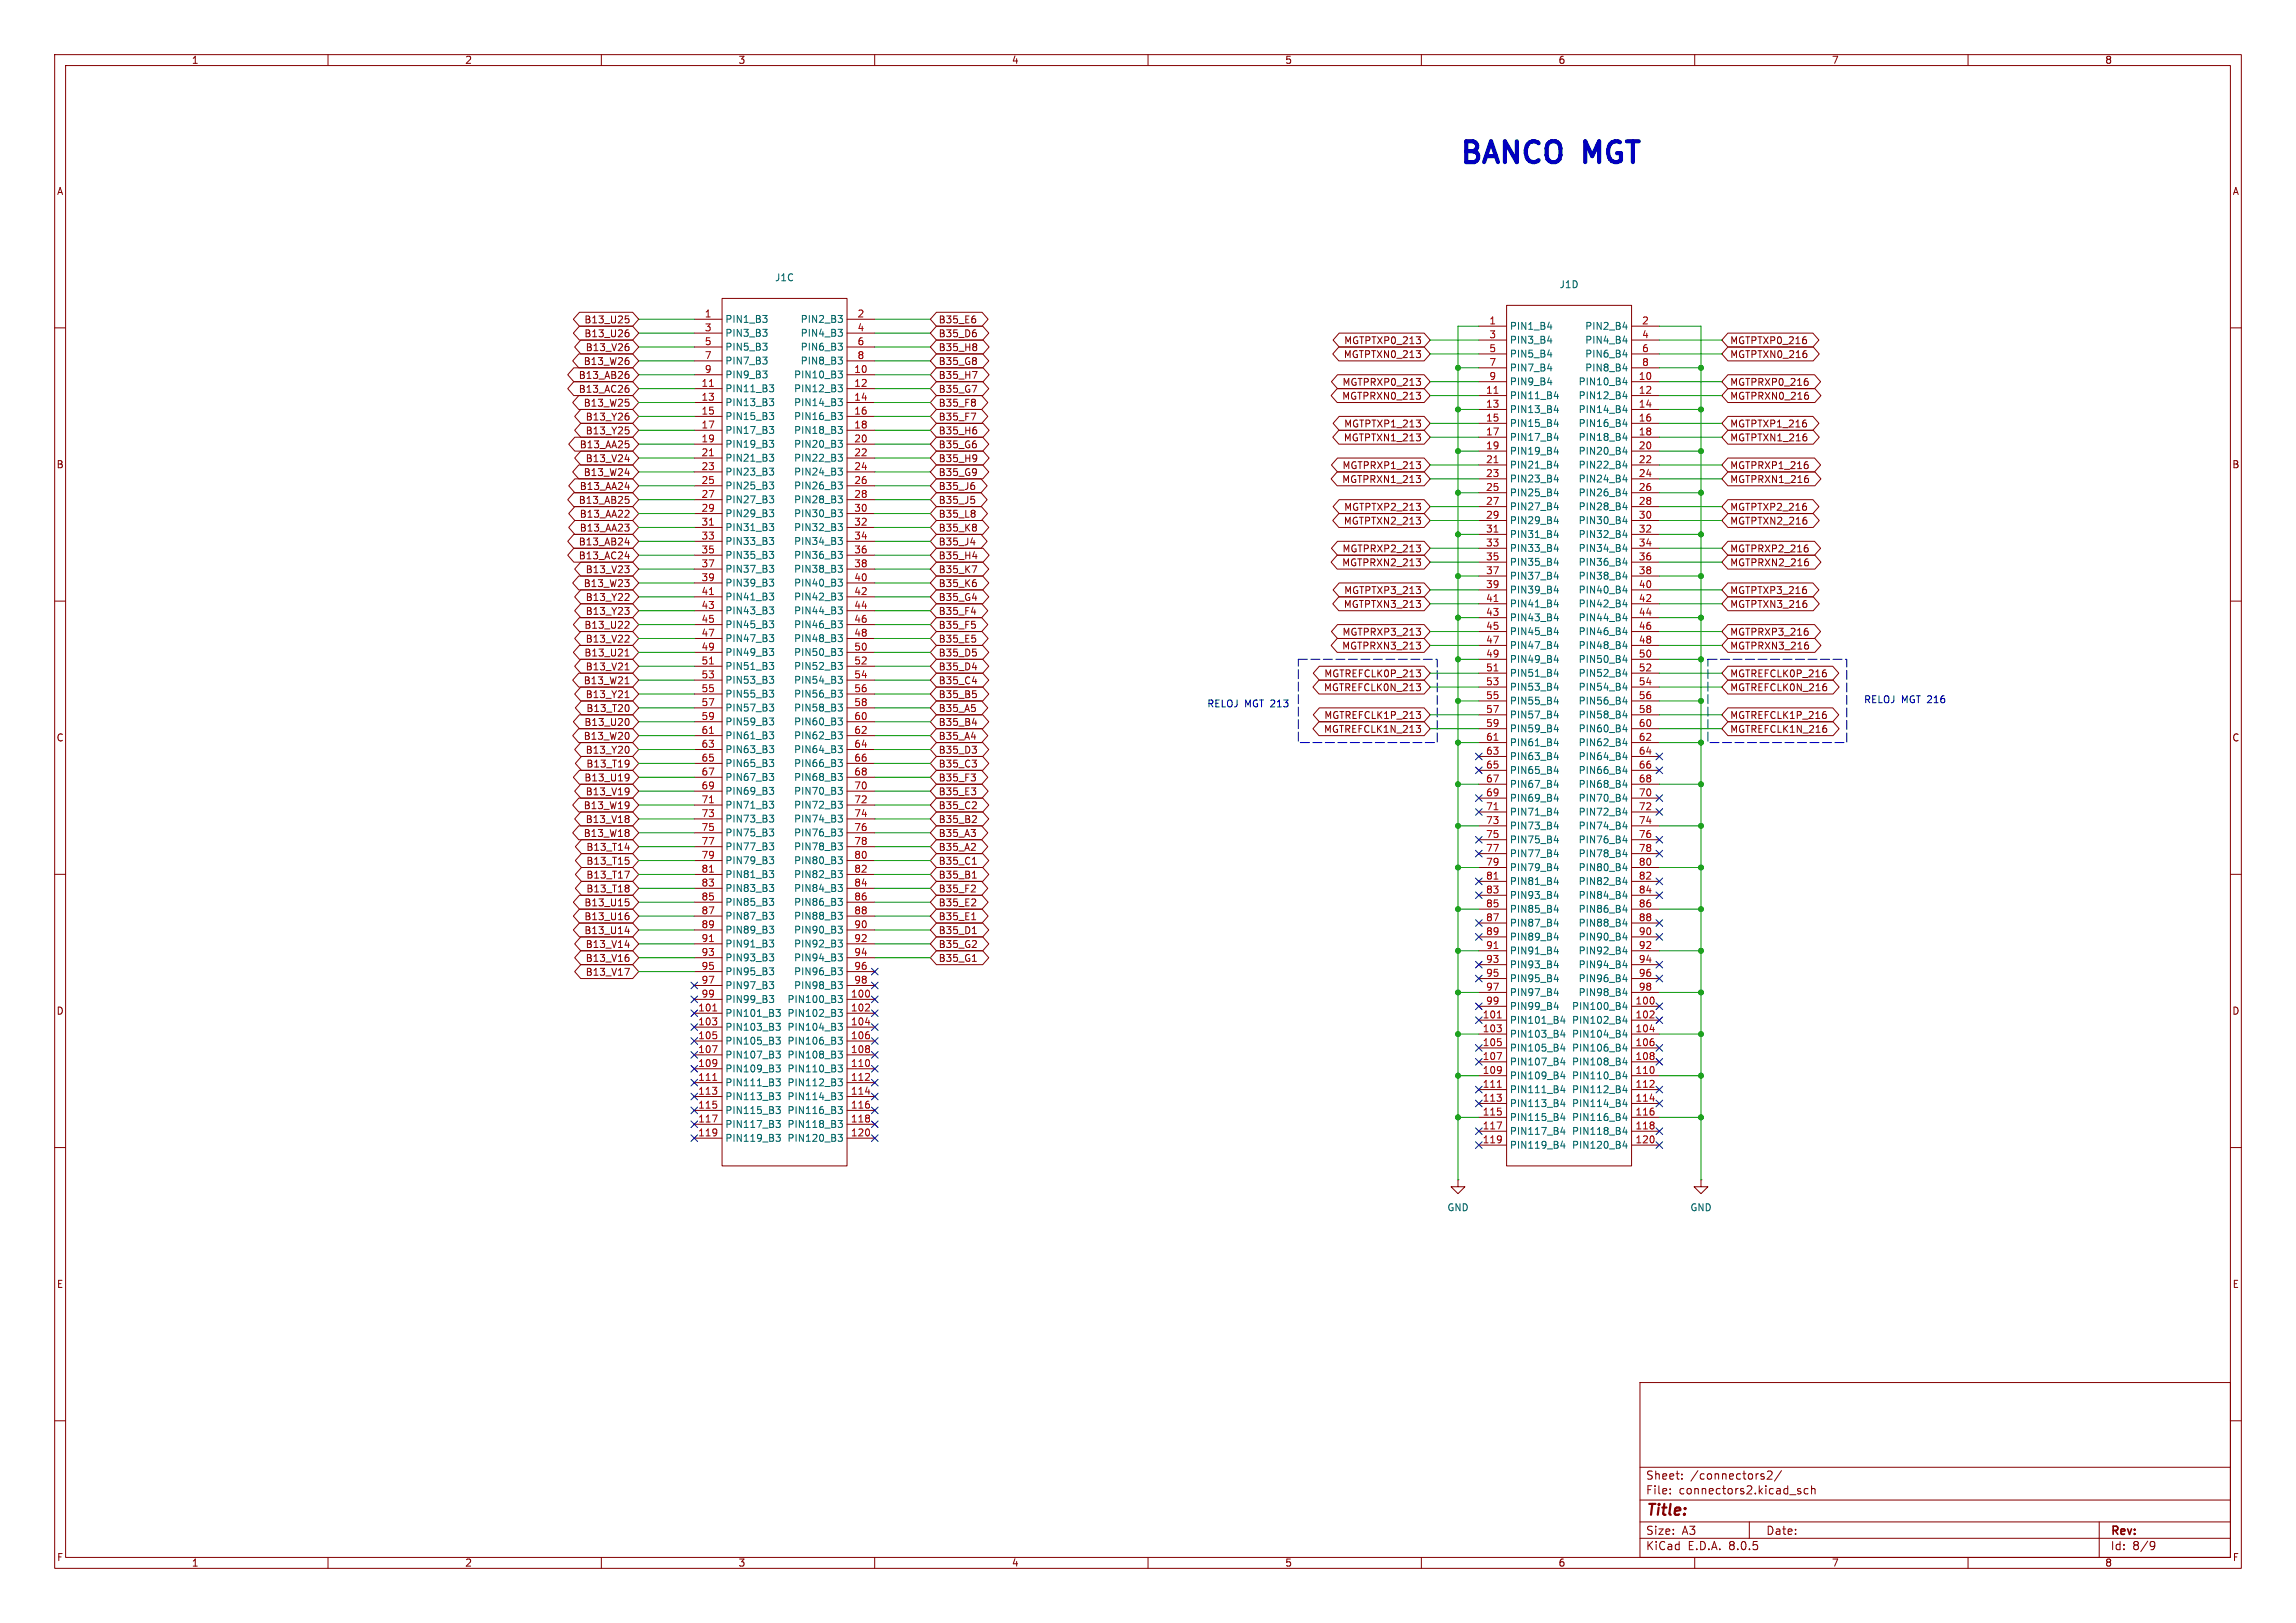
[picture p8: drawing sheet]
<svg xmlns="http://www.w3.org/2000/svg" width="420mm" height="297mm" viewBox="0 0 420 297" stroke-linecap="round" stroke-linejoin="round" font-family="sans-serif">
<defs><g id="words">
<g font-size="5.3" fill="#0000c2">
<text x="266.5" y="31">BANCO</text>
<text x="289.8" y="31">MGT</text>
</g>
<text font-size="2.8" fill="#840000" x="301" y="277.9">Title:</text>
<g font-size="2.1" fill="#840000">
<text x="301" y="273.7">File:</text>
<text x="301" y="271">Sheet:</text>
<text x="307.1" y="273.7">connectors2.kicad_sch</text>
<text x="309.2" y="271">/connectors2/</text>
<text x="301" y="281.1">Size:</text>
<text x="307.6" y="281.1">A3</text>
<text x="323" y="281.1">Date:</text>
<text x="386" y="281.3">Rev:</text>
<text x="301" y="283.9">KiCad</text>
<text x="308.7" y="283.9">E.D.A.</text>
<text x="316.3" y="283.9">8.0.5</text>
<text x="386" y="283.9">Id:</text>
<text x="390.1" y="283.9">8/9</text>
</g>
<g font-size="1.8" fill="#840000">
<text x="35" y="11.9">1</text>
<text x="85" y="11.9">2</text>
<text x="135" y="11.9">3</text>
<text x="185" y="11.9">4</text>
<text x="235" y="11.9">5</text>
<text x="285" y="11.9">6</text>
<text x="335" y="11.9">7</text>
<text x="385" y="11.9">8</text>
<text x="10.3" y="35.9">A</text>
<text x="408.3" y="35.9">A</text>
<text x="106.8" y="59.4">B13_U25</text>
<text x="171.6" y="59.4">B35_E6</text>
<text x="106.8" y="61.9">B13_U26</text>
<text x="107" y="64.5">B13_V26</text>
<text x="171.6" y="64.5">B35_H8</text>
<text x="171.6" y="61.9">B35_D6</text>
<text x="245.7" y="65.7">MGTPTXN0_213</text>
<text x="245.8" y="63.2">MGTPTXP0_213</text>
<text x="316.4" y="63.2">MGTPTXP0_216</text>
<text x="316.4" y="65.7">MGTPTXN0_216</text>
<text x="105.8" y="69.5">B13_AB26</text>
<text x="106.7" y="67">B13_W26</text>
<text x="171.6" y="69.5">B35_H7</text>
<text x="171.6" y="67">B35_G8</text>
<text x="245.5" y="70.8">MGTPRXP0_213</text>
<text x="316.4" y="70.8">MGTPRXP0_216</text>
<text x="105.8" y="72.1">B13_AC26</text>
<text x="106.7" y="74.6">B13_W25</text>
<text x="107" y="77.2">B13_Y26</text>
<text x="171.6" y="74.6">B35_F8</text>
<text x="171.6" y="77.2">B35_F7</text>
<text x="171.6" y="72.1">B35_G7</text>
<text x="245.4" y="73.3">MGTPRXN0_213</text>
<text x="316.4" y="73.3">MGTPRXN0_216</text>
<text x="106" y="82.2">B13_AA25</text>
<text x="107" y="79.7">B13_Y25</text>
<text x="171.6" y="82.2">B35_G6</text>
<text x="171.6" y="79.7">B35_H6</text>
<text x="245.7" y="81">MGTPTXN1_213</text>
<text x="245.8" y="78.4">MGTPTXP1_213</text>
<text x="316.4" y="78.4">MGTPTXP1_216</text>
<text x="316.4" y="81">MGTPTXN1_216</text>
<text x="10.3" y="85.9">B</text>
<text x="106" y="89.9">B13_AA24</text>
<text x="106.7" y="87.3">B13_W24</text>
<text x="107" y="84.8">B13_V24</text>
<text x="171.6" y="84.8">B35_H9</text>
<text x="171.6" y="87.3">B35_G9</text>
<text x="171.6" y="89.9">B35_J6</text>
<text x="245.4" y="88.6">MGTPRXN1_213</text>
<text x="245.5" y="86">MGTPRXP1_213</text>
<text x="316.4" y="88.6">MGTPRXN1_216</text>
<text x="316.4" y="86">MGTPRXP1_216</text>
<text x="408.2" y="85.9">B</text>
<text x="105.8" y="92.4">B13_AB25</text>
<text x="106" y="94.9">B13_AA22</text>
<text x="171.6" y="94.9">B35_L8</text>
<text x="171.6" y="92.4">B35_J5</text>
<text x="245.8" y="93.7">MGTPTXP2_213</text>
<text x="316.4" y="93.7">MGTPTXP2_216</text>
<text x="105.8" y="100">B13_AB24</text>
<text x="106" y="97.5">B13_AA23</text>
<text x="171.6" y="97.5">B35_K8</text>
<text x="171.6" y="100">B35_J4</text>
<text x="245.5" y="101.3">MGTPRXP2_213</text>
<text x="245.7" y="96.2">MGTPTXN2_213</text>
<text x="316.4" y="101.3">MGTPRXP2_216</text>
<text x="316.4" y="96.2">MGTPTXN2_216</text>
<text x="105.8" y="102.6">B13_AC24</text>
<text x="106.7" y="107.6">B13_W23</text>
<text x="107" y="105.1">B13_V23</text>
<text x="171.6" y="107.6">B35_K6</text>
<text x="171.6" y="102.6">B35_H4</text>
<text x="171.6" y="105.1">B35_K7</text>
<text x="245.4" y="103.8">MGTPRXN2_213</text>
<text x="316.4" y="103.8">MGTPRXN2_216</text>
<text x="107" y="112.7">B13_Y23</text>
<text x="107" y="110.2">B13_Y22</text>
<text x="171.6" y="112.7">B35_F4</text>
<text x="171.6" y="110.2">B35_G4</text>
<text x="245.7" y="111.4">MGTPTXN3_213</text>
<text x="245.8" y="108.9">MGTPTXP3_213</text>
<text x="316.4" y="108.9">MGTPTXP3_216</text>
<text x="316.4" y="111.4">MGTPTXN3_216</text>
<text x="106.8" y="115.3">B13_U22</text>
<text x="107" y="117.8">B13_V22</text>
<text x="171.6" y="115.3">B35_F5</text>
<text x="171.6" y="117.8">B35_E5</text>
<text x="245.4" y="119.1">MGTPRXN3_213</text>
<text x="245.5" y="116.5">MGTPRXP3_213</text>
<text x="316.4" y="116.5">MGTPRXP3_216</text>
<text x="316.4" y="119.1">MGTPRXN3_216</text>
<text x="106.7" y="125.4">B13_W21</text>
<text x="106.8" y="120.3">B13_U21</text>
<text x="107" y="122.9">B13_V21</text>
<text x="171.6" y="122.9">B35_D4</text>
<text x="171.6" y="120.3">B35_D5</text>
<text x="171.6" y="125.4">B35_C4</text>
<text x="242.1" y="124.1">MGTREFCLK0P_213</text>
<text x="316.4" y="124.1">MGTREFCLK0P_216</text>
<text x="107" y="128">B13_Y21</text>
<text x="107.2" y="130.5">B13_T20</text>
<text x="171.6" y="128">B35_B5</text>
<text x="171.6" y="130.5">B35_A5</text>
<text x="242.1" y="126.7">MGTREFCLK0N_213</text>
<text x="242.1" y="131.8">MGTREFCLK1P_213</text>
<text x="316.4" y="126.7">MGTREFCLK0N_216</text>
<text x="316.4" y="131.8">MGTREFCLK1P_216</text>
<text x="10.3" y="135.9">C</text>
<text x="106.7" y="135.6">B13_W20</text>
<text x="106.8" y="133">B13_U20</text>
<text x="171.6" y="133">B35_B4</text>
<text x="171.6" y="135.6">B35_A4</text>
<text x="242.1" y="134.3">MGTREFCLK1N_213</text>
<text x="316.4" y="134.3">MGTREFCLK1N_216</text>
<text x="408.2" y="135.9">C</text>
<text x="106.8" y="143.2">B13_U19</text>
<text x="107" y="138.1">B13_Y20</text>
<text x="107.2" y="140.7">B13_T19</text>
<text x="171.6" y="140.7">B35_C3</text>
<text x="171.6" y="143.2">B35_F3</text>
<text x="171.6" y="138.1">B35_D3</text>
<text x="106.7" y="148.3">B13_W19</text>
<text x="107" y="145.7">B13_V19</text>
<text x="171.6" y="145.7">B35_E3</text>
<text x="171.6" y="148.3">B35_C2</text>
<text x="106.7" y="153.4">B13_W18</text>
<text x="107" y="150.8">B13_V18</text>
<text x="107.2" y="155.9">B13_T14</text>
<text x="171.6" y="153.4">B35_A3</text>
<text x="171.6" y="150.8">B35_B2</text>
<text x="171.6" y="155.9">B35_A2</text>
<text x="107.2" y="158.4">B13_T15</text>
<text x="107.2" y="161">B13_T17</text>
<text x="171.6" y="158.4">B35_C1</text>
<text x="171.6" y="161">B35_B1</text>
<text x="106.8" y="166.1">B13_U15</text>
<text x="107.2" y="163.5">B13_T18</text>
<text x="171.6" y="163.5">B35_F2</text>
<text x="171.6" y="166.1">B35_E2</text>
<text x="106.8" y="168.6">B13_U16</text>
<text x="106.8" y="171.1">B13_U14</text>
<text x="107" y="173.7">B13_V14</text>
<text x="171.6" y="173.7">B35_G2</text>
<text x="171.6" y="171.1">B35_D1</text>
<text x="171.6" y="168.6">B35_E1</text>
<text x="107" y="176.2">B13_V16</text>
<text x="107" y="178.8">B13_V17</text>
<text x="171.6" y="176.2">B35_G1</text>
<text x="10.3" y="185.9">D</text>
<text x="408.2" y="185.9">D</text>
<text x="10.3" y="235.9">E</text>
<text x="408.3" y="235.9">E</text>
<text x="10.3" y="285.9">F</text>
<text x="35" y="286.9">1</text>
<text x="85" y="286.9">2</text>
<text x="135" y="286.9">3</text>
<text x="185" y="286.9">4</text>
<text x="235" y="286.9">5</text>
<text x="285" y="286.9">6</text>
<text x="335" y="286.9">7</text>
<text x="385" y="286.9">8</text>
<text x="408.3" y="285.9">F</text>
</g>
<g font-size="1.8" fill="#006464">
<text x="141.7" y="51.7">J1C</text>
<text x="285.2" y="52.9">J1D</text>
<text x="132.6" y="59.3">PIN1_B3</text>
<text x="146.4" y="59.3">PIN2_B3</text>
<text x="132.6" y="61.8">PIN3_B3</text>
<text x="132.6" y="64.4">PIN5_B3</text>
<text x="146.4" y="61.8">PIN4_B3</text>
<text x="146.4" y="64.4">PIN6_B3</text>
<text x="276.1" y="60.6">PIN1_B4</text>
<text x="276.1" y="63.1">PIN3_B4</text>
<text x="276.1" y="65.6">PIN5_B4</text>
<text x="289.9" y="60.6">PIN2_B4</text>
<text x="289.9" y="63.1">PIN4_B4</text>
<text x="289.9" y="65.6">PIN6_B4</text>
<text x="132.6" y="72">PIN11_B3</text>
<text x="132.6" y="66.9">PIN7_B3</text>
<text x="132.6" y="69.4">PIN9_B3</text>
<text x="145.2" y="69.4">PIN10_B3</text>
<text x="145.2" y="72">PIN12_B3</text>
<text x="146.4" y="66.9">PIN8_B3</text>
<text x="276.1" y="68.2">PIN7_B4</text>
<text x="276.1" y="70.7">PIN9_B4</text>
<text x="288.7" y="70.7">PIN10_B4</text>
<text x="289.9" y="68.2">PIN8_B4</text>
<text x="132.6" y="74.5">PIN13_B3</text>
<text x="132.6" y="77.1">PIN15_B3</text>
<text x="145.2" y="74.5">PIN14_B3</text>
<text x="145.2" y="77.1">PIN16_B3</text>
<text x="276.1" y="73.3">PIN11_B4</text>
<text x="276.1" y="75.8">PIN13_B4</text>
<text x="288.7" y="73.3">PIN12_B4</text>
<text x="288.7" y="75.8">PIN14_B4</text>
<text x="132.6" y="79.6">PIN17_B3</text>
<text x="132.6" y="82.1">PIN19_B3</text>
<text x="145.2" y="79.6">PIN18_B3</text>
<text x="145.2" y="82.1">PIN20_B3</text>
<text x="276.1" y="78.3">PIN15_B4</text>
<text x="276.1" y="80.9">PIN17_B4</text>
<text x="276.1" y="83.4">PIN19_B4</text>
<text x="288.7" y="78.3">PIN16_B4</text>
<text x="288.7" y="80.9">PIN18_B4</text>
<text x="288.7" y="83.4">PIN20_B4</text>
<text x="132.6" y="84.7">PIN21_B3</text>
<text x="132.6" y="87.2">PIN23_B3</text>
<text x="132.6" y="89.8">PIN25_B3</text>
<text x="145.2" y="84.7">PIN22_B3</text>
<text x="145.2" y="87.2">PIN24_B3</text>
<text x="145.2" y="89.8">PIN26_B3</text>
<text x="276.1" y="86">PIN21_B4</text>
<text x="276.1" y="88.5">PIN23_B4</text>
<text x="288.7" y="86">PIN22_B4</text>
<text x="288.7" y="88.5">PIN24_B4</text>
<text x="132.6" y="92.3">PIN27_B3</text>
<text x="132.6" y="94.8">PIN29_B3</text>
<text x="145.2" y="92.3">PIN28_B3</text>
<text x="145.2" y="94.8">PIN30_B3</text>
<text x="276.1" y="91">PIN25_B4</text>
<text x="276.1" y="93.6">PIN27_B4</text>
<text x="288.7" y="91">PIN26_B4</text>
<text x="288.7" y="93.6">PIN28_B4</text>
<text x="132.6" y="97.4">PIN31_B3</text>
<text x="132.6" y="99.9">PIN33_B3</text>
<text x="145.2" y="97.4">PIN32_B3</text>
<text x="145.2" y="99.9">PIN34_B3</text>
<text x="276.1" y="96.1">PIN29_B4</text>
<text x="276.1" y="98.7">PIN31_B4</text>
<text x="276.1" y="101.2">PIN33_B4</text>
<text x="288.7" y="96.1">PIN30_B4</text>
<text x="288.7" y="98.7">PIN32_B4</text>
<text x="288.7" y="101.2">PIN34_B4</text>
<text x="132.6" y="102.5">PIN35_B3</text>
<text x="132.6" y="105">PIN37_B3</text>
<text x="132.6" y="107.5">PIN39_B3</text>
<text x="145.2" y="102.5">PIN36_B3</text>
<text x="145.2" y="105">PIN38_B3</text>
<text x="145.2" y="107.5">PIN40_B3</text>
<text x="276.1" y="103.7">PIN35_B4</text>
<text x="276.1" y="106.3">PIN37_B4</text>
<text x="288.7" y="103.7">PIN36_B4</text>
<text x="288.7" y="106.3">PIN38_B4</text>
<text x="132.6" y="110.1">PIN41_B3</text>
<text x="132.6" y="112.6">PIN43_B3</text>
<text x="145.2" y="110.1">PIN42_B3</text>
<text x="145.2" y="112.6">PIN44_B3</text>
<text x="276.1" y="108.8">PIN39_B4</text>
<text x="276.1" y="111.4">PIN41_B4</text>
<text x="276.1" y="113.9">PIN43_B4</text>
<text x="288.7" y="108.8">PIN40_B4</text>
<text x="288.7" y="111.4">PIN42_B4</text>
<text x="288.7" y="113.9">PIN44_B4</text>
<text x="132.6" y="115.2">PIN45_B3</text>
<text x="132.6" y="117.7">PIN47_B3</text>
<text x="145.2" y="115.2">PIN46_B3</text>
<text x="145.2" y="117.7">PIN48_B3</text>
<text x="276.1" y="116.4">PIN45_B4</text>
<text x="276.1" y="119">PIN47_B4</text>
<text x="288.7" y="116.4">PIN46_B4</text>
<text x="288.7" y="119">PIN48_B4</text>
<text x="132.6" y="120.2">PIN49_B3</text>
<text x="132.6" y="122.8">PIN51_B3</text>
<text x="132.6" y="125.3">PIN53_B3</text>
<text x="145.2" y="120.2">PIN50_B3</text>
<text x="145.2" y="122.8">PIN52_B3</text>
<text x="145.2" y="125.3">PIN54_B3</text>
<text x="276.1" y="121.5">PIN49_B4</text>
<text x="276.1" y="124.1">PIN51_B4</text>
<text x="288.7" y="121.5">PIN50_B4</text>
<text x="288.7" y="124.1">PIN52_B4</text>
<text x="132.6" y="127.9">PIN55_B3</text>
<text x="132.6" y="130.4">PIN57_B3</text>
<text x="145.2" y="127.9">PIN56_B3</text>
<text x="145.2" y="130.4">PIN58_B3</text>
<text x="276.1" y="126.6">PIN53_B4</text>
<text x="276.1" y="129.1">PIN55_B4</text>
<text x="276.1" y="131.7">PIN57_B4</text>
<text x="288.7" y="126.6">PIN54_B4</text>
<text x="288.7" y="129.1">PIN56_B4</text>
<text x="288.7" y="131.7">PIN58_B4</text>
<text x="132.6" y="132.9">PIN59_B3</text>
<text x="132.6" y="135.5">PIN61_B3</text>
<text x="145.2" y="132.9">PIN60_B3</text>
<text x="145.2" y="135.5">PIN62_B3</text>
<text x="276.1" y="134.2">PIN59_B4</text>
<text x="276.1" y="136.8">PIN61_B4</text>
<text x="288.7" y="134.2">PIN60_B4</text>
<text x="288.7" y="136.8">PIN62_B4</text>
<text x="132.6" y="138">PIN63_B3</text>
<text x="132.6" y="140.6">PIN65_B3</text>
<text x="132.6" y="143.1">PIN67_B3</text>
<text x="145.2" y="138">PIN64_B3</text>
<text x="145.2" y="140.6">PIN66_B3</text>
<text x="145.2" y="143.1">PIN68_B3</text>
<text x="276.1" y="139.3">PIN63_B4</text>
<text x="276.1" y="141.8">PIN65_B4</text>
<text x="288.7" y="139.3">PIN64_B4</text>
<text x="288.7" y="141.8">PIN66_B4</text>
<text x="132.6" y="145.6">PIN69_B3</text>
<text x="132.6" y="148.2">PIN71_B3</text>
<text x="145.2" y="145.6">PIN70_B3</text>
<text x="145.2" y="148.2">PIN72_B3</text>
<text x="276.1" y="144.4">PIN67_B4</text>
<text x="276.1" y="146.9">PIN69_B4</text>
<text x="276.1" y="149.5">PIN71_B4</text>
<text x="288.7" y="144.4">PIN68_B4</text>
<text x="288.7" y="146.9">PIN70_B4</text>
<text x="288.7" y="149.5">PIN72_B4</text>
<text x="132.6" y="150.7">PIN73_B3</text>
<text x="132.6" y="153.3">PIN75_B3</text>
<text x="132.6" y="155.8">PIN77_B3</text>
<text x="145.2" y="150.7">PIN74_B3</text>
<text x="145.2" y="153.3">PIN76_B3</text>
<text x="145.2" y="155.8">PIN78_B3</text>
<text x="276.1" y="152">PIN73_B4</text>
<text x="276.1" y="154.5">PIN75_B4</text>
<text x="288.7" y="152">PIN74_B4</text>
<text x="288.7" y="154.5">PIN76_B4</text>
<text x="132.6" y="158.3">PIN79_B3</text>
<text x="132.6" y="160.9">PIN81_B3</text>
<text x="145.2" y="158.3">PIN80_B3</text>
<text x="145.2" y="160.9">PIN82_B3</text>
<text x="276.1" y="157.1">PIN77_B4</text>
<text x="276.1" y="159.6">PIN79_B4</text>
<text x="288.7" y="157.1">PIN78_B4</text>
<text x="288.7" y="159.6">PIN80_B4</text>
<text x="132.6" y="163.4">PIN83_B3</text>
<text x="132.6" y="166">PIN85_B3</text>
<text x="145.2" y="163.4">PIN84_B3</text>
<text x="145.2" y="166">PIN86_B3</text>
<text x="276.1" y="162.2">PIN81_B4</text>
<text x="276.1" y="164.7">PIN93_B4</text>
<text x="276.1" y="167.2">PIN85_B4</text>
<text x="288.7" y="162.2">PIN82_B4</text>
<text x="288.7" y="164.7">PIN84_B4</text>
<text x="288.7" y="167.2">PIN86_B4</text>
<text x="132.6" y="168.5">PIN87_B3</text>
<text x="132.6" y="171">PIN89_B3</text>
<text x="132.6" y="173.6">PIN91_B3</text>
<text x="145.2" y="168.5">PIN88_B3</text>
<text x="145.2" y="171">PIN90_B3</text>
<text x="145.2" y="173.6">PIN92_B3</text>
<text x="276.1" y="169.8">PIN87_B4</text>
<text x="276.1" y="172.3">PIN89_B4</text>
<text x="288.7" y="169.8">PIN88_B4</text>
<text x="288.7" y="172.3">PIN90_B4</text>
<text x="132.6" y="176.1">PIN93_B3</text>
<text x="132.6" y="178.7">PIN95_B3</text>
<text x="145.2" y="176.1">PIN94_B3</text>
<text x="145.2" y="178.7">PIN96_B3</text>
<text x="276.1" y="174.9">PIN91_B4</text>
<text x="276.1" y="177.4">PIN93_B4</text>
<text x="276.1" y="179.9">PIN95_B4</text>
<text x="288.7" y="174.9">PIN92_B4</text>
<text x="288.7" y="177.4">PIN94_B4</text>
<text x="288.7" y="179.9">PIN96_B4</text>
<text x="132.6" y="181.2">PIN97_B3</text>
<text x="132.6" y="183.7">PIN99_B3</text>
<text x="143.9" y="183.7">PIN100_B3</text>
<text x="145.2" y="181.2">PIN98_B3</text>
<text x="276.1" y="182.5">PIN97_B4</text>
<text x="276.1" y="185">PIN99_B4</text>
<text x="287.5" y="185">PIN100_B4</text>
<text x="288.7" y="182.5">PIN98_B4</text>
<text x="132.6" y="186.3">PIN101_B3</text>
<text x="132.6" y="188.8">PIN103_B3</text>
<text x="132.6" y="191.4">PIN105_B3</text>
<text x="143.9" y="186.3">PIN102_B3</text>
<text x="143.9" y="188.8">PIN104_B3</text>
<text x="143.9" y="191.4">PIN106_B3</text>
<text x="276.1" y="187.6">PIN101_B4</text>
<text x="276.1" y="190.1">PIN103_B4</text>
<text x="287.5" y="187.6">PIN102_B4</text>
<text x="287.5" y="190.1">PIN104_B4</text>
<text x="132.6" y="193.9">PIN107_B3</text>
<text x="132.6" y="196.4">PIN109_B3</text>
<text x="143.9" y="193.9">PIN108_B3</text>
<text x="143.9" y="196.4">PIN110_B3</text>
<text x="276.1" y="192.6">PIN105_B4</text>
<text x="276.1" y="195.2">PIN107_B4</text>
<text x="276.1" y="197.7">PIN109_B4</text>
<text x="287.5" y="192.6">PIN106_B4</text>
<text x="287.5" y="195.2">PIN108_B4</text>
<text x="287.5" y="197.7">PIN110_B4</text>
<text x="132.6" y="199">PIN111_B3</text>
<text x="132.6" y="201.5">PIN113_B3</text>
<text x="143.9" y="199">PIN112_B3</text>
<text x="143.9" y="201.5">PIN114_B3</text>
<text x="276.1" y="200.3">PIN111_B4</text>
<text x="276.1" y="202.8">PIN113_B4</text>
<text x="287.5" y="200.3">PIN112_B4</text>
<text x="287.5" y="202.8">PIN114_B4</text>
<text x="132.6" y="204.1">PIN115_B3</text>
<text x="132.6" y="206.6">PIN117_B3</text>
<text x="132.6" y="209.1">PIN119_B3</text>
<text x="143.9" y="204.1">PIN116_B3</text>
<text x="143.9" y="206.6">PIN118_B3</text>
<text x="143.9" y="209.1">PIN120_B3</text>
<text x="276.1" y="205.3">PIN115_B4</text>
<text x="276.1" y="207.9">PIN117_B4</text>
<text x="287.5" y="205.3">PIN116_B4</text>
<text x="287.5" y="207.9">PIN118_B4</text>
<text x="276.1" y="210.4">PIN119_B4</text>
<text x="287.5" y="210.4">PIN120_B4</text>
<text x="264.7" y="221.8">GND</text>
<text x="309.1" y="221.8">GND</text>
</g>
<g font-size="1.8" fill="#a90000">
<text x="128.8" y="58.2">1</text>
<text x="156.8" y="58.2">2</text>
<text x="272.3" y="59.4">1</text>
<text x="300.3" y="59.4">2</text>
<text x="128.8" y="60.7">3</text>
<text x="128.8" y="63.2">5</text>
<text x="128.8" y="65.8">7</text>
<text x="156.8" y="60.7">4</text>
<text x="156.8" y="63.2">6</text>
<text x="156.8" y="65.8">8</text>
<text x="272.3" y="62">3</text>
<text x="272.3" y="64.5">5</text>
<text x="300.3" y="62">4</text>
<text x="300.3" y="64.5">6</text>
<text x="128.2" y="70.9">11</text>
<text x="128.8" y="68.3">9</text>
<text x="156.2" y="68.3">10</text>
<text x="156.2" y="70.9">12</text>
<text x="272.3" y="67.1">7</text>
<text x="272.3" y="69.6">9</text>
<text x="299.7" y="69.6">10</text>
<text x="300.3" y="67.1">8</text>
<text x="128.2" y="73.4">13</text>
<text x="128.2" y="75.9">15</text>
<text x="156.2" y="73.4">14</text>
<text x="156.2" y="75.9">16</text>
<text x="271.7" y="72.1">11</text>
<text x="271.7" y="74.7">13</text>
<text x="271.7" y="77.2">15</text>
<text x="299.7" y="72.1">12</text>
<text x="299.7" y="74.7">14</text>
<text x="299.7" y="77.2">16</text>
<text x="128.2" y="78.5">17</text>
<text x="128.2" y="81">19</text>
<text x="128.2" y="83.6">21</text>
<text x="156.2" y="78.5">18</text>
<text x="156.2" y="81">20</text>
<text x="156.2" y="83.6">22</text>
<text x="271.7" y="79.8">17</text>
<text x="271.7" y="82.3">19</text>
<text x="299.7" y="79.8">18</text>
<text x="299.7" y="82.3">20</text>
<text x="128.2" y="86.1">23</text>
<text x="128.2" y="88.6">25</text>
<text x="156.2" y="86.1">24</text>
<text x="156.2" y="88.6">26</text>
<text x="271.7" y="84.8">21</text>
<text x="271.7" y="87.4">23</text>
<text x="271.7" y="89.9">25</text>
<text x="299.7" y="84.8">22</text>
<text x="299.7" y="87.4">24</text>
<text x="299.7" y="89.9">26</text>
<text x="128.2" y="91.2">27</text>
<text x="128.2" y="93.7">29</text>
<text x="156.2" y="91.2">28</text>
<text x="156.2" y="93.7">30</text>
<text x="271.7" y="92.5">27</text>
<text x="271.7" y="95">29</text>
<text x="299.7" y="92.5">28</text>
<text x="299.7" y="95">30</text>
<text x="128.2" y="96.3">31</text>
<text x="128.2" y="98.8">33</text>
<text x="128.2" y="101.3">35</text>
<text x="156.2" y="96.3">32</text>
<text x="156.2" y="98.8">34</text>
<text x="156.2" y="101.3">36</text>
<text x="271.7" y="97.5">31</text>
<text x="271.7" y="100.1">33</text>
<text x="299.7" y="97.5">32</text>
<text x="299.7" y="100.1">34</text>
<text x="128.2" y="103.9">37</text>
<text x="128.2" y="106.4">39</text>
<text x="156.2" y="103.9">38</text>
<text x="156.2" y="106.4">40</text>
<text x="271.7" y="102.6">35</text>
<text x="271.7" y="105.2">37</text>
<text x="271.7" y="107.7">39</text>
<text x="299.7" y="102.6">36</text>
<text x="299.7" y="105.2">38</text>
<text x="299.7" y="107.7">40</text>
<text x="128.2" y="109">41</text>
<text x="128.2" y="111.5">43</text>
<text x="156.2" y="109">42</text>
<text x="156.2" y="111.5">44</text>
<text x="271.7" y="110.2">41</text>
<text x="271.7" y="112.8">43</text>
<text x="299.7" y="110.2">42</text>
<text x="299.7" y="112.8">44</text>
<text x="128.2" y="114">45</text>
<text x="128.2" y="116.6">47</text>
<text x="128.2" y="119.1">49</text>
<text x="156.2" y="114">46</text>
<text x="156.2" y="116.6">48</text>
<text x="156.2" y="119.1">50</text>
<text x="271.7" y="115.3">45</text>
<text x="271.7" y="117.9">47</text>
<text x="299.7" y="115.3">46</text>
<text x="299.7" y="117.9">48</text>
<text x="128.2" y="121.7">51</text>
<text x="128.2" y="124.2">53</text>
<text x="156.2" y="121.7">52</text>
<text x="156.2" y="124.2">54</text>
<text x="271.7" y="120.4">49</text>
<text x="271.7" y="122.9">51</text>
<text x="271.7" y="125.5">53</text>
<text x="299.7" y="120.4">50</text>
<text x="299.7" y="122.9">52</text>
<text x="299.7" y="125.5">54</text>
<text x="128.2" y="126.7">55</text>
<text x="128.2" y="129.3">57</text>
<text x="128.2" y="131.8">59</text>
<text x="156.2" y="126.7">56</text>
<text x="156.2" y="129.3">58</text>
<text x="156.2" y="131.8">60</text>
<text x="271.7" y="128">55</text>
<text x="271.7" y="130.6">57</text>
<text x="299.7" y="128">56</text>
<text x="299.7" y="130.6">58</text>
<text x="128.2" y="134.4">61</text>
<text x="128.2" y="136.9">63</text>
<text x="156.2" y="134.4">62</text>
<text x="156.2" y="136.9">64</text>
<text x="271.7" y="133.1">59</text>
<text x="271.7" y="135.6">61</text>
<text x="299.7" y="133.1">60</text>
<text x="299.7" y="135.6">62</text>
<text x="128.2" y="139.4">65</text>
<text x="128.2" y="142">67</text>
<text x="156.2" y="139.4">66</text>
<text x="156.2" y="142">68</text>
<text x="271.7" y="138.2">63</text>
<text x="271.7" y="140.7">65</text>
<text x="271.7" y="143.3">67</text>
<text x="299.7" y="138.2">64</text>
<text x="299.7" y="140.7">66</text>
<text x="299.7" y="143.3">68</text>
<text x="128.2" y="144.5">69</text>
<text x="128.2" y="147.1">71</text>
<text x="128.2" y="149.6">73</text>
<text x="156.2" y="144.5">70</text>
<text x="156.2" y="147.1">72</text>
<text x="156.2" y="149.6">74</text>
<text x="271.7" y="145.8">69</text>
<text x="271.7" y="148.3">71</text>
<text x="299.7" y="145.8">70</text>
<text x="299.7" y="148.3">72</text>
<text x="128.2" y="152.1">75</text>
<text x="128.2" y="154.7">77</text>
<text x="156.2" y="152.1">76</text>
<text x="156.2" y="154.7">78</text>
<text x="271.7" y="150.9">73</text>
<text x="271.7" y="153.4">75</text>
<text x="271.7" y="156">77</text>
<text x="299.7" y="150.9">74</text>
<text x="299.7" y="153.4">76</text>
<text x="299.7" y="156">78</text>
<text x="128.2" y="157.2">79</text>
<text x="128.2" y="159.8">81</text>
<text x="156.2" y="157.2">80</text>
<text x="156.2" y="159.8">82</text>
<text x="271.7" y="158.5">79</text>
<text x="271.7" y="161">81</text>
<text x="299.7" y="158.5">80</text>
<text x="299.7" y="161">82</text>
<text x="128.2" y="162.3">83</text>
<text x="128.2" y="164.8">85</text>
<text x="128.2" y="167.4">87</text>
<text x="156.2" y="162.3">84</text>
<text x="156.2" y="164.8">86</text>
<text x="156.2" y="167.4">88</text>
<text x="271.7" y="163.6">83</text>
<text x="271.7" y="166.1">85</text>
<text x="299.7" y="163.6">84</text>
<text x="299.7" y="166.1">86</text>
<text x="128.2" y="169.9">89</text>
<text x="128.2" y="172.5">91</text>
<text x="156.2" y="169.9">90</text>
<text x="156.2" y="172.5">92</text>
<text x="271.7" y="168.7">87</text>
<text x="271.7" y="171.2">89</text>
<text x="271.7" y="173.7">91</text>
<text x="299.7" y="168.7">88</text>
<text x="299.7" y="171.2">90</text>
<text x="299.7" y="173.7">92</text>
<text x="128.2" y="175">93</text>
<text x="128.2" y="177.5">95</text>
<text x="156.2" y="175">94</text>
<text x="156.2" y="177.5">96</text>
<text x="271.7" y="176.3">93</text>
<text x="271.7" y="178.8">95</text>
<text x="299.7" y="176.3">94</text>
<text x="299.7" y="178.8">96</text>
<text x="127.6" y="185.2">101</text>
<text x="128.2" y="180.1">97</text>
<text x="128.2" y="182.6">99</text>
<text x="155.6" y="182.6">100</text>
<text x="155.6" y="185.2">102</text>
<text x="156.2" y="180.1">98</text>
<text x="271.7" y="181.4">97</text>
<text x="271.7" y="183.9">99</text>
<text x="299.1" y="183.9">100</text>
<text x="299.7" y="181.4">98</text>
<text x="127.6" y="187.7">103</text>
<text x="127.6" y="190.2">105</text>
<text x="155.6" y="187.7">104</text>
<text x="155.6" y="190.2">106</text>
<text x="271.1" y="186.4">101</text>
<text x="271.1" y="189">103</text>
<text x="271.1" y="191.5">105</text>
<text x="299.1" y="186.4">102</text>
<text x="299.1" y="189">104</text>
<text x="299.1" y="191.5">106</text>
<text x="127.6" y="192.8">107</text>
<text x="127.6" y="195.3">109</text>
<text x="127.6" y="197.9">111</text>
<text x="155.6" y="192.8">108</text>
<text x="155.6" y="195.3">110</text>
<text x="155.6" y="197.9">112</text>
<text x="271.1" y="194.1">107</text>
<text x="271.1" y="196.6">109</text>
<text x="299.1" y="194.1">108</text>
<text x="299.1" y="196.6">110</text>
<text x="127.6" y="200.4">113</text>
<text x="127.6" y="202.9">115</text>
<text x="155.6" y="200.4">114</text>
<text x="155.6" y="202.9">116</text>
<text x="271.1" y="199.1">111</text>
<text x="271.1" y="201.7">113</text>
<text x="299.1" y="199.1">112</text>
<text x="299.1" y="201.7">114</text>
<text x="127.6" y="205.5">117</text>
<text x="127.6" y="208">119</text>
<text x="155.6" y="205.5">118</text>
<text x="155.6" y="208">120</text>
<text x="271.1" y="204.2">115</text>
<text x="271.1" y="206.8">117</text>
<text x="271.1" y="209.3">119</text>
<text x="299.1" y="204.2">116</text>
<text x="299.1" y="206.8">118</text>
<text x="299.1" y="209.3">120</text>
</g>
<g font-size="1.8" fill="#0000c2">
<text x="220.7" y="129.6">RELOJ MGT 213</text>
<text x="340.9" y="128.9">RELOJ MGT 216</text>
</g>
</g></defs>
<g fill="none" stroke="#840000" stroke-width=".18">
<path d="M10 10h400v277h-400zM12 12h396v273h-396zM60 10v2M110 10v2M160 10v2M210 10v2M260 10v2M310 10v2M360 10v2M10 60h2M106 57.1h9.7l1.1 1.3-1.1 1.3h-9.7l-1.1-1.3zM106 59.7h9.7l1.1 1.3-1.1 1.2h-9.7l-1.1-1.2z"/>
<path d="M114.4 57.8h.6M114.5 58.3h.3l.3 .2-.2 .5-.4 .1M127 58.4h5.1M132.1 54.6h22.8v158.8h-22.8zM154.9 58.4h5.1M171.3 59.7h8.5l1.1 1.3-1.1 1.2h-8.5l-1.1-1.2zM171.3 57.1h8.3l1.2 1.3-1.2 1.3h-8.3l-1.1-1.3zM178.4 58.4v.6M270.5 59.7h5.1M275.6 55.9h22.8v157.5h-22.8zM298.4 59.7h5.1M408 60h2"/>
<path d="M105 67.3h10.7l1.1 1.3-1.1 1.3h-10.7l-1.2-1.3zM105 69.8h10.7l1.1 1.3-1.1 1.3h-10.7l-1.2-1.3zM105.9 64.8h9.8l1.1 1.2-1.1 1.3h-9.8l-1.1-1.3zM105.9 72.4h9.8l1.1 1.3-1.1 1.2h-9.8l-1.1-1.2zM106.2 77.5h9.5l1.1 1.2-1.1 1.3h-9.5l-1.1-1.3zM106.2 62.2h9.5l1.1 1.3-1.1 1.3h-9.5l-1.1-1.3zM106.2 74.9h9.5l1.1 1.3-1.1 1.3h-9.5l-1.1-1.3zM114.4 78.1h.6M114.4 73.1h.6M114.6 60.8h.2l.3 .3-.1 .4-.4 .1M114.6 68.5h.2l.3 .2-.1 .4-.4 .2M114.7 68h.2"/>
<path d="M114.7 62.9h.2M114.7 60.4h.2M114.7 75.6h.2M114.7 70.5h.2M114.8 63.4l.3 .2v.3l-.3 .3M114.8 71l.3 .2v.3l-.3 .3M114.8 76.1l.3 .2v.3l-.3 .3M114.8 78.6l.3 .3v.3l-.3 .2M114.9 66l.2 .2-.2 .4M114.9 73.6l.2 .2-.2 .5M127 68.6h5.1M127 71.1h5.1"/>
<path d="M127 73.7h5.1M127 76.2h5.1M127 78.7h5.1M127 61h5.1M127 63.5h5.1M127 66h5.1M154.9 68.6h5.1M154.9 71.1h5.1M154.9 73.7h5.1M154.9 76.2h5.1M154.9 78.7h5.1M154.9 61h5.1"/>
<path d="M154.9 63.5h5.1M154.9 66h5.1M171.3 77.5h8.5l1.1 1.2-1.1 1.3h-8.5l-1.1-1.3zM171.3 67.3h8.5l1.1 1.3-1.1 1.3h-8.5l-1.1-1.3zM171.3 62.2h8.5l1.1 1.3-1.1 1.3h-8.5l-1.1-1.3zM171.3 64.8h8.5l1.1 1.2-1.1 1.3h-8.5l-1.1-1.3zM171.3 72.4h8.3l1.1 1.3-1.1 1.2h-8.3l-1.1-1.2zM171.3 74.9h8.3l1.1 1.3-1.1 1.3h-8.3l-1.1-1.3zM171.3 69.8h8.5l1.1 1.3-1.1 1.3h-8.5l-1.1-1.3zM177.6 75.6h.9l-.6 1.3M177.8 70.5h.9l-.6 1.3M177.9 68h.8l-.5 1.3"/>
<path d="M178.3 73.1l.1 .2-.1 .2M178.3 73.7l.1 .1-.1 .5M178.5 78.7l.2 .2-.2 .4M178.5 63l.2 .1-.2 .3M178.5 63.5l.2 .2-.2 .4M178.5 61v.5M244.6 71.1h15.9l1.1 1.3-1.1 1.3h-15.9l-1.1-1.3zM244.7 68.6h15.8l1.1 1.3-1.1 1.2h-15.8l-1.2-1.2zM244.9 63.5h15.6l1.1 1.3-1.1 1.2h-15.6l-1.1-1.2zM244.9 78.7h15.6l1.1 1.3-1.1 1.3h-15.6l-1.1-1.3zM245 61h15.5l1.1 1.2-1.1 1.3h-15.5l-1.1-1.3zM245 76.2h15.5l1.1 1.3-1.1 1.2h-15.5l-1.1-1.2z"/>
<path d="M259.1 61.6h.7l-.4 .5M259.1 76.9h.7l-.4 .5M259.1 64.2h.7l-.4 .5M259.1 71.8h.7l-.4 .5M259.1 79.4h.7l-.4 .5M259.1 69.3h.7l-.4 .4M259.6 69.7l.2 .3v.3l-.2 .2M259.7 72.3l.1 .2-.1 .5M259.8 62.2v.6M259.8 64.8v.5M259.8 77.5v.5M270.5 69.9h5.1"/>
<path d="M270.5 72.4h5.1M270.5 74.9h5.1M270.5 77.5h5.1M270.5 62.2h5.1M270.5 64.8h5.1M270.5 67.3h5.1M298.4 69.9h5.1M298.4 72.4h5.1M298.4 74.9h5.1M298.4 77.5h5.1M298.4 62.2h5.1M298.4 64.8h5.1"/>
<path d="M298.4 67.3h5.1M316.1 61h15.5l1.1 1.2-1.1 1.3h-15.5l-1.1-1.3zM316.1 68.6h15.8l1.1 1.3-1.1 1.2h-15.8l-1.1-1.2zM316.1 63.5h15.6l1.1 1.3-1.1 1.2h-15.6l-1.1-1.2zM316.1 71.1h15.9l1.1 1.3-1.1 1.3h-15.9l-1.1-1.3zM316.1 76.2h15.5l1.1 1.3-1.1 1.2h-15.5l-1.1-1.2zM316.1 78.7h15.6l1.1 1.3-1.1 1.3h-15.6l-1.1-1.3zM330.4 69.3h.2M330.4 62.2v.6M330.4 77.5v.5M330.5 64.8v.5M330.5 69.7l.3 .3v.3l-.3 .2"/>
<path d="M330.7 72.3l.1 .2-.1 .5M105 97.8h10.7l1.1 1.3-1.1 1.2h-10.7l-1.2-1.2zM105 90.2h10.7l1.1 1.2-1.1 1.3h-10.7l-1.2-1.3zM105.1 87.6h10.6l1.1 1.3-1.1 1.3h-10.6l-1.1-1.3zM105.1 80h10.6l1.1 1.3-1.1 1.3h-10.6l-1.1-1.3zM105.1 92.7h10.6l1.1 1.3-1.1 1.3h-10.6l-1.1-1.3zM105.1 95.2h10.6l1.1 1.3-1.1 1.3h-10.6l-1.1-1.3zM105.9 85.1h9.8l1.1 1.3-1.1 1.2h-9.8l-1.1-1.2zM106.2 82.5h9.5l1.1 1.3-1.1 1.3h-9.5l-1.1-1.3zM114.3 95.9h.8l-.5 .5M114.3 89.1h.8M114.3 86.6h.8"/>
<path d="M114.3 99.3h.8M114.3 84.1h.8M114.4 80.7h.6M114.4 90.8h.6M114.5 91.3h.3l.3 .3-.2 .4-.4 .1M114.8 93.4l.3 .2-.1 .3-.7 .8h.8M114.9 81.2l.2 .2-.2 .5M114.9 96.5l.2 .1-.2 .5M114.9 83.6v.9M114.9 98.9v.8M127 81.3h5.1M127 83.8h5.1"/>
<path d="M127 86.4h5.1M127 88.9h5.1M127 91.4h5.1M127 94h5.1M127 96.5h5.1M127 99.1h5.1M154.9 81.3h5.1M154.9 83.8h5.1M154.9 86.4h5.1M154.9 88.9h5.1M154.9 91.4h5.1M154.9 94h5.1"/>
<path d="M154.9 96.5h5.1M154.9 99.1h5.1M171.3 80h8.5l1.1 1.3-1.1 1.3h-8.5l-1.1-1.3zM171.3 95.2h8.5l1.1 1.3-1.1 1.3h-8.5l-1.1-1.3zM171.3 82.5h8.5l1.1 1.3-1.1 1.3h-8.5l-1.1-1.3zM171.3 97.8h8.2l1.1 1.3-1.1 1.2h-8.2l-1.1-1.2zM171.3 85.1h8.5l1.1 1.3-1.1 1.2h-8.5l-1.1-1.2zM171.3 87.6h8.2l1.1 1.3-1.1 1.3h-8.2l-1.1-1.3zM171.3 92.7h8.2l1.1 1.3-1.1 1.3h-8.2l-1.1-1.3zM171.3 90.2h8.2l1.1 1.2-1.1 1.3h-8.2l-1.1-1.3zM177.6 99.3h.8M177.6 90.8h.6"/>
<path d="M177.9 88.3h.3M178.1 88.8l.2 .2v.3l-.2 .3M178.1 91.3l.2 .3v.3l-.2 .2M178.2 98.9v.8M178.2 93.4l.2 .2-.2 .3M178.2 94l.2 .2-.2 .4M178.4 95.9l.2 .3-.2 .3 .2 .2v.2l-.2 .3M178.5 83.3l.2 .6-.2 .5M178.7 83.8l-.2 .1M244.6 86.4h15.9l1.1 1.2-1.1 1.3h-15.9l-1.1-1.3zM244.7 99.1h15.8l1.1 1.2-1.1 1.3h-15.8l-1.2-1.3zM244.7 83.8h15.8l1.1 1.3-1.1 1.3h-15.8l-1.2-1.3z"/>
<path d="M244.9 94h15.6l1.1 1.3-1.1 1.2h-15.6l-1.1-1.2zM245 91.4h15.5l1.1 1.3-1.1 1.3h-15.5l-1.1-1.3zM259.1 99.7h.7l-.4 .5M259.1 84.5h.7l-.4 .5M259.1 92.1h.7l-.4 .5M259.1 87h.7l-.4 .5M259.1 94.7h.7l-.4 .4M259.6 85l.2 .2v.3l-.2 .3M259.7 87.6l.1 .2-.1 .4M259.8 80v.6M259.8 92.7v.6M259.8 95.3v.5"/>
<path d="M270.5 80h5.1M270.5 82.6h5.1M270.5 85.1h5.1M270.5 87.6h5.1M270.5 90.2h5.1M270.5 92.7h5.1M270.5 95.3h5.1M270.5 97.8h5.1M298.4 80h5.1M298.4 82.6h5.1M298.4 85.1h5.1M298.4 87.6h5.1"/>
<path d="M298.4 90.2h5.1M298.4 92.7h5.1M298.4 95.3h5.1M298.4 97.8h5.1M316.1 99.1h15.8l1.1 1.2-1.1 1.3h-15.8l-1.1-1.3zM316.1 86.4h15.9l1.1 1.2-1.1 1.3h-15.9l-1.1-1.3zM316.1 83.8h15.8l1.1 1.3-1.1 1.3h-15.8l-1.1-1.3zM316.1 94h15.6l1.1 1.3-1.1 1.2h-15.6l-1.1-1.2zM316.1 91.4h15.5l1.1 1.3-1.1 1.3h-15.5l-1.1-1.3zM330.4 99.7h.2M330.4 84.5h.2M330.4 92.7v.6"/>
<path d="M330.5 80v.6M330.5 95.3v.5M330.5 85l.3 .2v.3l-.3 .3M330.7 87.6l.1 .2-.1 .4M10 110h2M105 100.3h10.7l1.1 1.3-1.1 1.3h-10.7l-1.2-1.3zM105.9 105.4h9.8l1.1 1.3-1.1 1.3h-9.8l-1.1-1.3zM106 113h9.7l1.1 1.3-1.1 1.3h-9.7l-1.1-1.3zM106 118.1h9.7l1.1 1.3-1.1 1.3h-9.7l-1.1-1.3zM106.2 110.5h9.5l1.1 1.3-1.1 1.2h-9.5l-1.1-1.2zM106.2 107.9h9.5l1.1 1.3-1.1 1.3h-9.5l-1.1-1.3zM106.2 115.6h9.5l1.1 1.2-1.1 1.3h-9.5l-1.1-1.3z"/>
<path d="M106.2 102.9h9.5l1.1 1.2-1.1 1.3h-9.5l-1.1-1.3zM114.3 111.2h.8l-.5 .4M114.3 106.1h.8l-.5 .5M114.3 103.5h.8l-.5 .5M114.3 119.1l.4-.3v1.3M114.3 101.8h.8M114.5 113.7l.4 .1 .2 .3-.8 .9h.8M114.8 116.2l.3 .3-.1 .3-.7 .7h.8M114.8 104l.3 .3v.3l-.3 .2M114.8 108.6l.3 .3-.1 .3-.7 .7h.8M114.8 111.6l.3 .3v.3l-.3 .2M114.9 106.6l.2 .2-.2 .5"/>
<path d="M114.9 101.4v.9M127 101.6h5.1M127 104.1h5.1M127 106.7h5.1M127 109.2h5.1M127 111.8h5.1M127 114.3h5.1M127 116.8h5.1M127 119.4h5.1M154.9 101.6h5.1M154.9 104.1h5.1M154.9 106.7h5.1"/>
<path d="M154.9 109.2h5.1M154.9 111.8h5.1M154.9 114.3h5.1M154.9 116.8h5.1M154.9 119.4h5.1M171.3 118.1h8.5l1.1 1.3-1.1 1.3h-8.5l-1.1-1.3zM171.3 113h8.3l1.1 1.3-1.1 1.3h-8.3l-1.1-1.3zM171.3 110.5h8.3l1.1 1.3-1.1 1.2h-8.3l-1.1-1.2zM171.3 115.6h8.3l1.2 1.2-1.2 1.3h-8.3l-1.1-1.3zM171.3 107.9h8.5l1.1 1.3-1.1 1.3h-8.5l-1.1-1.3zM171.3 105.4h8.5l1.1 1.3-1.1 1.3h-8.5l-1.1-1.3zM171.3 100.3h8.5l1.1 1.3-1.1 1.3h-8.5l-1.1-1.3z"/>
<path d="M171.3 102.9h8.5l1.1 1.2-1.1 1.3h-8.5l-1.1-1.3zM177.7 112h.8M177.8 113.7h.6M177.8 103.5h.9l-.6 1.3M177.9 109.5h.8M177.9 101.8h.8M178.2 106.1h.3M178.3 114.2l.1 .2-.1 .5M178.4 106.6l.2 .2v.3l-.2 .3M178.4 116.8v.6M178.5 119.4v.5M244.6 116.8h15.9l1.1 1.3-1.1 1.3h-15.9l-1.1-1.3z"/>
<path d="M244.6 101.6h15.9l1.1 1.3-1.1 1.2h-15.9l-1.1-1.2zM244.7 114.3h15.8l1.1 1.3-1.1 1.2h-15.8l-1.2-1.2zM244.9 109.2h15.6l1.1 1.3-1.1 1.3h-15.6l-1.1-1.3zM245 106.7h15.5l1.1 1.3-1.1 1.2h-15.5l-1.1-1.2zM259.1 117.5h.7l-.4 .5M259.1 115h.7l-.4 .5M259.1 102.3h.7l-.4 .5M259.1 109.9h.7l-.4 .5M259.1 107.4h.7l-.4 .4M259.6 100.2l.2 .3v.3l-.2 .2M259.6 115.5l.2 .2v.3l-.2 .2M259.7 102.8l.1 .2-.1 .5"/>
<path d="M259.7 118.1l.1 .1-.1 .5M259.8 108v.5M259.8 110.5v.5M270.5 100.3h5.1M270.5 102.9h5.1M270.5 105.4h5.1M270.5 108h5.1M270.5 110.5h5.1M270.5 113h5.1M270.5 115.6h5.1M270.5 118.1h5.1M298.4 100.3h5.1"/>
<path d="M298.4 102.9h5.1M298.4 105.4h5.1M298.4 108h5.1M298.4 110.5h5.1M298.4 113h5.1M298.4 115.6h5.1M298.4 118.1h5.1M316.1 101.6h15.9l1.1 1.3-1.1 1.2h-15.9l-1.1-1.2zM316.1 114.3h15.8l1.1 1.3-1.1 1.2h-15.8l-1.1-1.2zM316.1 106.7h15.5l1.1 1.3-1.1 1.2h-15.5l-1.1-1.2zM316.1 116.8h15.9l1.1 1.3-1.1 1.3h-15.9l-1.1-1.3zM316.1 109.2h15.6l1.1 1.3-1.1 1.3h-15.6l-1.1-1.3z"/>
<path d="M330.4 115h.2M330.4 108v.5M330.5 110.5v.5M330.5 100.2l.3 .3v.3l-.3 .2M330.5 115.5l.3 .2v.3l-.3 .2M330.7 102.8l.1 .2-.1 .5M330.7 118.1l.1 .1-.1 .5M408 110h2M105.9 123.2h9.8l1.1 1.3-1.1 1.2h-9.8l-1.1-1.2zM105.9 133.3h9.8l1.1 1.3-1.1 1.3h-9.8l-1.1-1.3zM106 130.8h9.7l1.1 1.3-1.1 1.3h-9.7l-1.1-1.3zM106.2 120.6h9.5l1.1 1.3-1.1 1.3h-9.5l-1.1-1.3z"/>
<path d="M106.2 125.7h9.5l1.1 1.3-1.1 1.3h-9.5l-1.1-1.3zM106.2 135.9h9.5l1.1 1.3-1.1 1.2h-9.5l-1.1-1.2zM106.4 128.3h9.3l1.1 1.2-1.1 1.3h-9.3l-1.2-1.3zM106.4 138.4h9.3l1.1 1.3-1.1 1.3h-9.3l-1.2-1.3zM114.3 125.1h.8M114.3 122.6h.8M114.3 127.7h.8M114.3 120.1h.8M114.6 121.5l.1-.2v1.3M114.6 126.6l.1-.2v1.3M114.6 131.5a.68 .68 0 0 1 .5 .6 .68 .68 0 0 1-.5 .7M114.8 136.6a.79 .79 0 0 1 0 1.2"/>
<path d="M114.8 139.1l.3 .2a.94 .94 0 0 1-.3 1M114.9 129l.2 .4-.2 .7M114.9 134.1l.2 .4-.2 .7M115.1 139.6l-.3 .3M127 121.9h5.1M127 124.5h5.1M127 127h5.1M127 129.5h5.1M127 132.1h5.1M127 134.6h5.1M127 137.2h5.1M127 139.7h5.1"/>
<path d="M154.9 121.9h5.1M154.9 124.5h5.1M154.9 127h5.1M154.9 129.5h5.1M154.9 132.1h5.1M154.9 134.6h5.1M154.9 137.2h5.1M154.9 139.7h5.1M171.3 120.6h8.5l1.1 1.3-1.1 1.3h-8.5l-1.1-1.3zM171.3 138.4h8.5l1.1 1.3-1.1 1.3h-8.5l-1.1-1.3zM171.3 130.8h8.5l1.1 1.3-1.1 1.3h-8.5l-1.1-1.3zM171.3 125.7h8.5l1.1 1.3-1.1 1.3h-8.5l-1.1-1.3z"/>
<path d="M171.3 128.3h8.3l1.1 1.2-1.1 1.3h-8.3l-1.1-1.3zM171.3 123.2h8.5l1.1 1.3-1.1 1.2h-8.5l-1.1-1.2zM171.3 133.3h8.3l1.1 1.3-1.1 1.3h-8.3l-1.1-1.3zM171.3 135.9h8.5l1.1 1.3-1.1 1.2h-8.5l-1.1-1.2zM177.7 134.9h.8M177.8 139.1h.8l-.4 .5M177.8 136.6h.8l-.4 .4M177.9 122.2h.8M177.9 132.3h.8M177.9 124.7h.8M177.9 126.4h.6M178.4 126.9l.2 .2v.3l-.2 .3"/>
<path d="M178.5 131.9v.9M178.5 137.2v.5M178.5 139.7v.5M241.3 132.1h19.2l1.1 1.3-1.1 1.2h-19.2l-1.1-1.2zM241.3 124.5h19.2l1.1 1.2-1.1 1.3h-19.2l-1.1-1.3zM241.3 121.9h19.2l1.1 1.3-1.1 1.3h-19.2l-1.1-1.3zM241.3 129.5h19.2l1.1 1.3-1.1 1.3h-19.2l-1.1-1.3zM259.1 132.8h.7l-.4 .4M259.1 125.1h.7l-.4 .5M259.1 122.6h.7l-.4 .5M259.1 130.2h.7l-.4 .5M259.6 123.1l.2 .2v.3l-.2 .3"/>
<path d="M259.6 130.7l.2 .2v.3l-.2 .3M259.7 125.7l.1 .2-.1 .4M259.7 133.3l.1 .2-.1 .5M270.5 120.7h5.1M270.5 123.2h5.1M270.5 125.7h5.1M270.5 128.3h5.1M270.5 130.8h5.1M270.5 133.4h5.1M270.5 135.9h5.1M270.5 138.4h5.1M298.4 120.7h5.1"/>
<path d="M298.4 123.2h5.1M298.4 125.7h5.1M298.4 128.3h5.1M298.4 130.8h5.1M298.4 133.4h5.1M298.4 135.9h5.1M298.4 138.4h5.1M316.1 124.5h19.2l1.1 1.2-1.1 1.3h-19.2l-1.1-1.3zM316.1 121.9h19.1l1.2 1.3-1.2 1.3h-19.1l-1.1-1.3zM316.1 132.1h19.2l1.1 1.3-1.1 1.2h-19.2l-1.1-1.2zM316.1 129.5h19.1l1.2 1.3-1.2 1.3h-19.1l-1.1-1.3zM333.7 122.6h.3"/>
<path d="M333.7 130.2h.3M333.8 123.1l.3 .2v.3l-.3 .3M333.8 130.7l.3 .2v.3l-.3 .3M334 125.7l.1 .2-.1 .4M334 133.3l.1 .2-.1 .5M10 160h2M105.9 146h9.8l1.1 1.3-1.1 1.3h-9.8l-1.1-1.3zM105.9 151.1h9.8l1.1 1.3-1.1 1.3h-9.8l-1.1-1.3zM106 141h9.7l1.1 1.2-1.1 1.3h-9.7l-1.1-1.3zM106.2 143.5h9.5l1.1 1.3-1.1 1.3h-9.5l-1.1-1.3zM106.2 148.6h9.5l1.1 1.3-1.1 1.2h-9.5l-1.1-1.2zM106.4 156.2h9.3l1.1 1.3-1.1 1.3h-9.3l-1.2-1.3z"/>
<path d="M106.4 158.7h9.3l1.1 1.3-1.1 1.3h-9.3l-1.2-1.3zM106.4 153.7h9.3l1.1 1.2-1.1 1.3h-9.3l-1.2-1.3zM114.3 159.4h.8l-.5 1.3M114.3 155.2h.8M114.4 156.9h.6M114.6 141.6h.2l.3 .3a.84 .84 0 0 1-.4 1M114.8 144.2l.3 .2a.94 .94 0 0 1-.3 1M114.8 149.3l.3 .2-.3 .3 .3 .2v.3l-.3 .2M114.8 157.4l.3 .2v.3l-.3 .3M114.9 146.8l.2 .6-.2 .5M114.9 151.9l.2 .1-.2 .3M114.9 152.4l.2 .2-.2 .4"/>
<path d="M114.9 154.8v.8M115.1 147.3l-.2 .1M115.1 142.2l-.3 .2h-.2M115.1 144.7l-.3 .3M127 142.2h5.1M127 144.8h5.1M127 147.3h5.1M127 149.9h5.1M127 152.4h5.1M127 154.9h5.1M127 157.5h5.1M154.9 142.2h5.1"/>
<path d="M154.9 144.8h5.1M154.9 147.3h5.1M154.9 149.9h5.1M154.9 152.4h5.1M154.9 154.9h5.1M154.9 157.5h5.1M171.3 143.5h8.3l1.2 1.3-1.2 1.3h-8.3l-1.1-1.3zM171.3 146h8.5l1.1 1.3-1.1 1.3h-8.5l-1.1-1.3zM171.3 141h8.3l1.1 1.2-1.1 1.3h-8.3l-1.1-1.3zM171.3 151.1h8.3l1.1 1.3-1.1 1.3h-8.3l-1.1-1.3zM171.3 156.2h8.5l1.1 1.3-1.1 1.3h-8.5l-1.1-1.3zM171.3 158.7h8.5l1.1 1.3-1.1 1.3h-8.5l-1.1-1.3z"/>
<path d="M171.3 148.6h8.5l1.1 1.3-1.1 1.2h-8.5l-1.1-1.2zM171.3 153.7h8.3l1.1 1.2-1.1 1.3h-8.3l-1.1-1.3zM177.6 141.6h.8l-.4 .5M177.7 144.2h.8l-.4 .5M177.9 158.2h.7M178.1 159.6l.1-.2v1.3M178.4 149.3l.2 .2-.1 .3-.7 .7h.8M178.4 142.2v.6M178.4 144.8v.5M178.5 146.8l.1 .2-.1 .3-.7 .7h.8M270.5 141h5.1M270.5 143.5h5.1"/>
<path d="M270.5 146.1h5.1M270.5 148.6h5.1M270.5 151.1h5.1M270.5 153.7h5.1M270.5 156.2h5.1M270.5 158.8h5.1M298.4 141h5.1M298.4 143.5h5.1M298.4 146.1h5.1M298.4 148.6h5.1M298.4 151.1h5.1M298.4 153.7h5.1"/>
<path d="M298.4 156.2h5.1M298.4 158.8h5.1M408 160h2M106 163.8h9.7l1.1 1.3-1.1 1.3h-9.7l-1.1-1.3zM106 166.4h9.7l1.1 1.2-1.1 1.3h-9.7l-1.1-1.3zM106 168.9h9.7l1.1 1.3-1.1 1.3h-9.7l-1.1-1.3zM106.2 174h9.5l1.1 1.3-1.1 1.2h-9.5l-1.1-1.2zM106.2 171.4h9.5l1.1 1.3-1.1 1.3h-9.5l-1.1-1.3zM106.2 176.5h9.5l1.1 1.3-1.1 1.3h-9.5l-1.1-1.3zM106.4 161.3h9.3l1.1 1.3-1.1 1.2h-9.3l-1.2-1.2zM114.3 177.2h.8l-.5 1.3M114.3 173h.8"/>
<path d="M114.3 170.4h.8M114.4 164.5h.6M114.5 165h.3l.3 .2-.2 .5-.4 .1M114.6 167.5h.2l.3 .3-.1 .4-.4 .1M114.7 174.7h.2M114.7 167h.2M114.8 162l.3 .2-.3 .3 .3 .2v.3l-.3 .2M114.8 175.1l.3 .3v.3l-.3 .2M114.9 170v.9M114.9 172.5v.9M127 160h5.1M127 162.6h5.1"/>
<path d="M127 165.1h5.1M127 167.6h5.1M127 170.2h5.1M127 172.7h5.1M127 175.3h5.1M127 177.8h5.1M154.9 160h5.1M154.9 162.6h5.1M154.9 165.1h5.1M154.9 167.6h5.1M154.9 170.2h5.1M154.9 172.7h5.1"/>
<path d="M154.9 175.3h5.1M154.9 177.8h5.1M171.3 161.3h8.3l1.1 1.3-1.1 1.2h-8.3l-1.1-1.2zM171.3 163.8h8.3l1.2 1.3-1.2 1.3h-8.3l-1.1-1.3zM171.3 171.4h8.5l1.1 1.3-1.1 1.3h-8.5l-1.1-1.3zM171.3 174h8.5l1.1 1.3-1.1 1.2h-8.5l-1.1-1.2zM171.3 168.9h8.5l1.1 1.3-1.1 1.3h-8.5l-1.1-1.3zM171.3 166.4h8.3l1.2 1.2-1.2 1.3h-8.3l-1.1-1.3zM177.7 165.8h.8M177.8 168.3h.7M177.9 160.7h.7M177.9 175.9h.7"/>
<path d="M177.9 170.9h.7M178.3 162l.1 .2v.3l-.8 .7h.8M178.4 164.6v.4M270.5 161.3h5.1M270.5 163.8h5.1M270.5 166.4h5.1M270.5 168.9h5.1M270.5 171.5h5.1M270.5 174h5.1M270.5 176.5h5.1M270.5 179.1h5.1M298.4 161.3h5.1"/>
<path d="M298.4 163.8h5.1M298.4 166.4h5.1M298.4 168.9h5.1M298.4 171.5h5.1M298.4 174h5.1M298.4 176.5h5.1M298.4 179.1h5.1M127 182.9h5.1M127 185.4h5.1M127 188h5.1M127 190.5h5.1M127 193h5.1"/>
<path d="M127 195.6h5.1M127 198.1h5.1M127 180.3h5.1M154.9 182.9h5.1M154.9 185.4h5.1M154.9 188h5.1M154.9 190.5h5.1M154.9 193h5.1M154.9 195.6h5.1M154.9 198.1h5.1M154.9 180.3h5.1M270.5 184.2h5.1"/>
<path d="M270.5 186.7h5.1M270.5 189.2h5.1M270.5 191.8h5.1M270.5 194.3h5.1M270.5 196.9h5.1M270.5 199.4h5.1M270.5 181.6h5.1M298.4 184.2h5.1M298.4 186.7h5.1M298.4 189.2h5.1M298.4 191.8h5.1M298.4 194.3h5.1"/>
<path d="M298.4 196.9h5.1M298.4 199.4h5.1M298.4 181.6h5.1M10 210h2M127 200.7h5.1M127 203.2h5.1M127 205.7h5.1M127 208.3h5.1M154.9 200.7h5.1M154.9 203.2h5.1M154.9 205.7h5.1M154.9 208.3h5.1"/>
<path d="M266.7 215.9v1.3h1.3l-1.3 1.2-1.3-1.2h1.3M266.7 215.9h.1M270.5 201.9h5.1M270.5 204.5h5.1M270.5 207h5.1M270.5 209.6h5.1M298.4 201.9h5.1M298.4 204.5h5.1M298.4 207h5.1M298.4 209.6h5.1M311.1 215.9v1.3h1.3l-1.3 1.2-1.2-1.2h1.2M311.1 215.9h.1"/>
<path d="M408 210h2M10 260h2M300 253h108v32h-108zM408 260h2M300 278.5h108M300 274.5h108M300 268.5h108M305.5 273.2v.2M305.5 272.5v.1M307.7 270.5v.2M307.7 269.8v.1M320 278.5v3"/>
<path d="M322.5 270.2l.2 .2-.2 .3M322.5 269.7l.2 .1M323.3 269.3l.6-.1 .2 .1 .1 .3-1 1.1h1M325.9 269.1l-1.3 1.9M328.9 272.8l.5 .2v.2l-.2 .2-.4-.1M328.9 272.5h.5M330.7 272.5l-.4-.1-.3 .3v.4l.2 .2h.5M331.4 272.5l.2-.1 .3 .1 .1 .9M331.4 271.9v1.5M384 278.5v6.5M60 285v2M110 285v2"/>
<path d="M160 285v2M210 285v2M260 285v2M300 281.5h108M310 285v2M360 285v2M393.6 282.1l.5 .1a.99 .99 0 0 1-.4 1.4h-.3M394.2 282.7l-.3 .3h-.3"/>
</g>
<g fill="none" stroke="#006464" stroke-width=".18">
<path d="M139.5 57.7h.8l-.4 .5M140.2 58.3l.1 .2-.1 .4M153.3 57.7h.8l-.4 .5M154 58.3l.1 .2-.1 .4M283.1 59.8h.8M296.9 59.8h.8M139.5 67.9h.8l-.4 .5M139.5 60.3h.8l-.4 .5M139.5 62.8h.8l-.4 .5M139.5 65.3h.8l-.4 .5M140.2 60.8l.1 .2-.1 .5M140.2 63.4l.1 .1-.1 .5"/>
<path d="M140.2 65.9l.1 .2-.1 .5M140.2 68.4l.1 .2-.1 .5M140.7 70.4h.8l-.4 .5 .4 .1v.5l-.2 .2h-.4M140.7 73h.8l-.4 .5 .4 .1v.4l-.2 .2h-.4M140.7 75.5h.8l-.4 .5 .4 .1v.4l-.2 .3h-.4M140.7 78h.8l-.4 .5 .4 .2v.4l-.2 .2h-.4M153.3 67.9h.8l-.4 .5 .3 .1 .1 .4-.3 .3h-.3M153.3 70.4h.8l-.4 .5 .3 .1 .1 .5-.3 .2h-.3M153.3 73h.8l-.4 .5 .3 .1 .1 .4-.3 .2h-.3M153.3 75.5h.8l-.4 .5 .3 .1 .1 .4-.3 .3h-.3M153.3 78h.8l-.4 .5 .3 .2 .1 .4-.3 .2h-.3M153.3 60.3h.8l-.4 .5"/>
<path d="M153.3 62.8h.8l-.4 .5M153.3 65.3h.8l-.4 .5M154 60.8l.1 .2-.1 .5M154 63.4l.1 .1-.1 .5M154 65.9l.1 .2-.1 .5M283.1 70h.8M283.1 62.4h.8M283.1 64.9h.8M283.1 67.5h.8M284.3 72.5h.8M284.3 75.1h.8M284.3 77.6h.8"/>
<path d="M284.9 72.1v.9M284.9 74.7v.8M284.9 77.2v.8M284.9 79.7v.9M296.9 70h.8M296.9 72.5h.8M296.9 75.1h.8M296.9 77.6h.8M296.9 62.4h.8M296.9 64.9h.8M296.9 67.5h.8M297.5 69.6v.8"/>
<path d="M297.5 72.1v.9M297.5 74.7v.8M297.5 77.2v.8M297.5 79.7v.9M140.7 80.6h.8l-.4 .5 .4 .1v.4l-.2 .3h-.4M140.7 83.1h.8l-.4 .5 .4 .1v.5l-.2 .2h-.4M140.7 85.7h.8l-.4 .5 .4 .1v.4l-.2 .2h-.4M140.7 88.2h.8l-.4 .5 .4 .1v.4l-.2 .3h-.4M140.7 90.7h.8l-.4 .5 .4 .2v.4l-.2 .2h-.4M140.7 93.3h.8l-.4 .5 .4 .1v.4l-.2 .3h-.4M140.7 95.8h.8l-.4 .5 .4 .1v.5l-.2 .2h-.4M140.7 98.4h.8l-.4 .5 .4 .1v.4l-.2 .2h-.4"/>
<path d="M153.3 80.6h.8l-.4 .5 .3 .1 .1 .4-.3 .3h-.3M153.3 83.1h.8l-.4 .5 .3 .1 .1 .5-.3 .2h-.3M153.3 85.7h.8l-.4 .5 .3 .1 .1 .4-.3 .2h-.3M153.3 88.2h.8l-.4 .5 .3 .1 .1 .4-.3 .3h-.3M153.3 90.7h.8l-.4 .5 .3 .2 .1 .4-.3 .2h-.3M153.3 93.3h.8l-.4 .5 .3 .1 .1 .4-.3 .3h-.3M153.3 95.8h.8l-.4 .5 .3 .1 .1 .5-.3 .2h-.3M153.3 98.4h.8l-.4 .5 .3 .1 .1 .4-.3 .2h-.3M284.3 80.2h.8M284.3 82.7h.8M284.3 85.2h.8M284.3 87.8h.8"/>
<path d="M284.3 90.3h.8M284.3 92.9h.8M284.3 95.4h.8M284.3 97.9h.8M284.9 82.3v.8M284.9 84.8v.9M284.9 87.4v.8M284.9 89.9v.8M284.9 92.4v.9M284.9 95v.8M284.9 97.5v.9M296.9 80.2h.8"/>
<path d="M296.9 82.7h.8M296.9 85.2h.8M296.9 87.8h.8M296.9 90.3h.8M296.9 92.9h.8M296.9 95.4h.8M296.9 97.9h.8M297.5 82.3v.8M297.5 84.8v.9M297.5 87.4v.8M297.5 89.9v.8M297.5 92.4v.9"/>
<path d="M297.5 95v.8M297.5 97.5v.9M140.7 100.9h.8l-.4 .5 .4 .1v.4l-.2 .3h-.4M140.7 103.4h.8l-.4 .5 .4 .2v.4l-.2 .2h-.4M140.7 106h.8l-.4 .5 .4 .1v.4l-.2 .3h-.4M140.7 108.5h.8l-.4 .5 .4 .1v.5l-.2 .2h-.4M140.7 111.1h.8l-.4 .5 .4 .1v.4l-.2 .2h-.4M140.7 113.6h.8l-.4 .5 .4 .1v.4l-.2 .3h-.4M140.7 116.1h.8l-.4 .5 .4 .2v.4l-.2 .2h-.4M140.7 118.7h.8l-.4 .5 .4 .1v.4l-.2 .3h-.4M153.3 100.9h.8l-.4 .5 .3 .1 .1 .4-.3 .3h-.3M153.3 103.4h.8l-.4 .5 .3 .2 .1 .4-.3 .2h-.3"/>
<path d="M153.3 106h.8l-.4 .5 .3 .1 .1 .4-.3 .3h-.3M153.3 108.5h.8l-.4 .5 .3 .1 .1 .5-.3 .2h-.3M153.3 111.1h.8l-.4 .5 .3 .1 .1 .4-.3 .2h-.3M153.3 113.6h.8l-.4 .5 .3 .1 .1 .4-.3 .3h-.3M153.3 116.1h.8l-.4 .5 .3 .2 .1 .4-.3 .2h-.3M153.3 118.7h.8l-.4 .5 .3 .1 .1 .4-.3 .3h-.3M284.3 100.5h.8M284.3 103h.8M284.3 105.6h.8M284.3 108.1h.8M284.3 110.6h.8M284.3 113.2h.8"/>
<path d="M284.3 115.7h.8M284.3 118.3h.8M284.9 100.1v.8M284.9 102.6v.8M284.9 105.1v.9M284.9 107.7v.8M284.9 110.2v.9M284.9 112.8v.8M284.9 115.3v.8M284.9 117.8v.9M296.9 100.5h.8M296.9 103h.8"/>
<path d="M296.9 105.6h.8M296.9 108.1h.8M296.9 110.6h.8M296.9 113.2h.8M296.9 115.7h.8M296.9 118.3h.8M297.5 100.1v.8M297.5 102.6v.8M297.5 105.1v.9M297.5 107.7v.8M297.5 110.2v.9M297.5 112.8v.8"/>
<path d="M297.5 115.3v.8M297.5 117.8v.9M140.7 121.2h.8l-.4 .5 .4 .1v.5l-.2 .2h-.4M140.7 123.8h.8l-.4 .5 .4 .1v.4l-.2 .2h-.4M140.7 126.3h.8l-.4 .5 .4 .1v.4l-.2 .3h-.4M140.7 128.8h.8l-.4 .5 .4 .2v.4l-.2 .2h-.4M140.7 131.4h.8l-.4 .5 .4 .1v.4l-.2 .3h-.4M140.7 133.9h.8l-.4 .5 .4 .1v.5l-.2 .2h-.4M140.7 136.5h.8l-.4 .5 .4 .1v.4l-.2 .2h-.4M140.7 139h.8l-.4 .5 .4 .1v.4l-.2 .3h-.4M153.3 121.2h.8l-.4 .5 .3 .1 .1 .5-.3 .2h-.3M153.3 123.8h.8l-.4 .5 .3 .1 .1 .4-.3 .2h-.3"/>
<path d="M153.3 126.3h.8l-.4 .5 .3 .1 .1 .4-.3 .3h-.3M153.3 128.8h.8l-.4 .5 .3 .2 .1 .4-.3 .2h-.3M153.3 131.4h.8l-.4 .5 .3 .1 .1 .4-.3 .3h-.3M153.3 133.9h.8l-.4 .5 .3 .1 .1 .5-.3 .2h-.3M153.3 136.5h.8l-.4 .5 .3 .1 .1 .4-.3 .2h-.3M153.3 139h.8l-.4 .5 .3 .1 .1 .4-.3 .3h-.3M284.3 120.8h.8M284.3 123.3h.8M284.3 125.9h.8M284.3 128.4h.8M284.3 131h.8M284.3 133.5h.8"/>
<path d="M284.3 136h.8M284.3 138.6h.8M284.9 120.4v.8M284.9 122.9v.9M284.9 125.5v.8M284.9 128v.8M284.9 130.5v.9M284.9 133.1v.8M284.9 135.6v.9M284.9 138.2v.8M296.9 120.8h.8M296.9 123.3h.8"/>
<path d="M296.9 125.9h.8M296.9 128.4h.8M296.9 131h.8M296.9 133.5h.8M296.9 136h.8M296.9 138.6h.8M297.5 120.4v.8M297.5 122.9v.9M297.5 125.5v.8M297.5 128v.8M297.5 130.5v.9M297.5 133.1v.8"/>
<path d="M297.5 135.6v.9M297.5 138.2v.8M140.7 141.5h.8l-.4 .5 .4 .2v.4l-.2 .2h-.4M140.7 144.1h.8l-.4 .5 .4 .1v.4l-.2 .3h-.4M140.7 146.6h.8l-.4 .5 .4 .1v.5l-.2 .2h-.4M140.7 149.2h.8l-.4 .5 .4 .1v.4l-.2 .2h-.4M140.7 151.7h.8l-.4 .5 .4 .1v.4l-.2 .3h-.4M140.7 154.2h.8l-.4 .5 .4 .2v.4l-.2 .2h-.4M140.7 156.8h.8l-.4 .5 .4 .1v.4l-.2 .3h-.4M140.7 159.3h.8l-.4 .5 .4 .1v.5l-.2 .2h-.4M153.3 141.5h.8l-.4 .5 .3 .2 .1 .4-.3 .2h-.3M153.3 144.1h.8l-.4 .5 .3 .1 .1 .4-.3 .3h-.3"/>
<path d="M153.3 146.6h.8l-.4 .5 .3 .1 .1 .5-.3 .2h-.3M153.3 149.2h.8l-.4 .5 .3 .1 .1 .4-.3 .2h-.3M153.3 151.7h.8l-.4 .5 .3 .1 .1 .4-.3 .3h-.3M153.3 154.2h.8l-.4 .5 .3 .2 .1 .4-.3 .2h-.3M153.3 156.8h.8l-.4 .5 .3 .1 .1 .4-.3 .3h-.3M153.3 159.3h.8l-.4 .5 .3 .1 .1 .5-.3 .2h-.3M284.3 141.1h.8M284.3 143.7h.8M284.3 146.2h.8M284.3 148.7h.8M284.3 151.3h.8M284.3 153.8h.8"/>
<path d="M284.3 156.4h.8M284.3 158.9h.8M284.9 140.7v.8M284.9 143.2v.9M284.9 145.8v.8M284.9 148.3v.9M284.9 150.9v.8M284.9 153.4v.8M284.9 155.9v.9M284.9 158.5v.8M296.9 141.1h.8M296.9 143.7h.8"/>
<path d="M296.9 146.2h.8M296.9 148.7h.8M296.9 151.3h.8M296.9 153.8h.8M296.9 156.4h.8M296.9 158.9h.8M297.5 140.7v.8M297.5 143.2v.9M297.5 145.8v.8M297.5 148.3v.9M297.5 150.9v.8M297.5 153.4v.8"/>
<path d="M297.5 155.9v.9M297.5 158.5v.8M140.7 161.9h.8l-.4 .5 .4 .1v.4l-.2 .2h-.4M140.7 164.4h.8l-.4 .5 .4 .1v.4l-.2 .3h-.4M140.7 166.9h.8l-.4 .5 .4 .2v.4l-.2 .2h-.4M140.7 169.5h.8l-.4 .5 .4 .1v.4l-.2 .3h-.4M140.7 172h.8l-.4 .5 .4 .1v.5l-.2 .2h-.4M140.7 174.6h.8l-.4 .5 .4 .1v.4l-.2 .2h-.4M140.7 177.1h.8l-.4 .5 .4 .1v.4l-.2 .3h-.4M140.7 179.6h.8l-.4 .5 .4 .2v.4l-.2 .2h-.4M153.3 161.9h.8l-.4 .5 .3 .1 .1 .4-.3 .2h-.3M153.3 164.4h.8l-.4 .5 .3 .1 .1 .4-.3 .3h-.3"/>
<path d="M153.3 166.9h.8l-.4 .5 .3 .2 .1 .4-.3 .2h-.3M153.3 169.5h.8l-.4 .5 .3 .1 .1 .4-.3 .3h-.3M153.3 172h.8l-.4 .5 .3 .1 .1 .5-.3 .2h-.3M153.3 174.6h.8l-.4 .5 .3 .1 .1 .4-.3 .2h-.3M153.3 177.1h.8l-.4 .5 .3 .1 .1 .4-.3 .3h-.3M153.3 179.6h.8l-.4 .5 .3 .2 .1 .4-.3 .2h-.3M284.3 161.4h.8M284.3 164h.8M284.3 166.5h.8M284.3 169.1h.8M284.3 171.6h.8M284.3 174.1h.8"/>
<path d="M284.3 176.7h.8M284.3 179.2h.8M284.9 161v.9M284.9 163.6v.8M284.9 166.1v.8M284.9 168.6v.9M284.9 171.2v.8M284.9 173.7v.9M284.9 176.3v.8M284.9 178.8v.8M296.9 161.4h.8M296.9 164h.8"/>
<path d="M296.9 166.5h.8M296.9 169.1h.8M296.9 171.6h.8M296.9 174.1h.8M296.9 176.7h.8M296.9 179.2h.8M297.5 161v.9M297.5 163.6v.8M297.5 166.1v.8M297.5 168.6v.9M297.5 171.2v.8M297.5 173.7v.9"/>
<path d="M297.5 176.3v.8M297.5 178.8v.8M140.7 182.2h.8l-.4 .5 .4 .1v.4l-.2 .3h-.4M141.9 184.7h.8l-.4 .5 .4 .1v.5l-.2 .2h-.4M141.9 187.3h.8l-.4 .5 .4 .1v.4l-.2 .2h-.4M141.9 189.8h.8l-.4 .5 .4 .1v.4l-.2 .3h-.4M141.9 192.3h.8l-.4 .5 .4 .2v.4l-.2 .2h-.4M141.9 194.9h.8l-.4 .5 .4 .1v.4l-.2 .3h-.4M141.9 197.4h.8l-.4 .5 .4 .1v.5l-.2 .2h-.4M141.9 200h.8l-.4 .5 .4 .1v.4l-.2 .2h-.4M153.3 182.2h.8l-.4 .5 .3 .1 .1 .4-.3 .3h-.3M153.3 184.7h.8l-.4 .5 .3 .1 .1 .5-.3 .2h-.3"/>
<path d="M153.3 187.3h.8l-.4 .5 .3 .1 .1 .4-.3 .2h-.3M153.3 189.8h.8l-.4 .5 .3 .1 .1 .4-.3 .3h-.3M153.3 192.3h.8l-.4 .5 .3 .2 .1 .4-.3 .2h-.3M153.3 194.9h.8l-.4 .5 .3 .1 .1 .4-.3 .3h-.3M153.3 197.4h.8l-.4 .5 .3 .1 .1 .5-.3 .2h-.3M153.3 200h.8l-.4 .5 .3 .1 .1 .4-.3 .2h-.3M284.3 184.3h.8M284.3 181.8h.8M284.9 181.3v.9M284.9 183.9v.8M285.8 185.9l-.3 .9h.8M285.8 188.5l-.3 .9h.8"/>
<path d="M285.8 191l-.3 .9h.8M285.8 193.6l-.3 .9h.8M285.8 196.1l-.3 .9h.8M285.8 198.6l-.3 .9h.8M286.1 186.4v.9M286.1 189v.8M286.1 191.5v.8M286.1 194v.9M286.1 196.6v.8M286.1 199.1v.9M296.9 181.8h.8M297.2 183.4l-.3 .9h.8"/>
<path d="M297.2 185.9l-.3 .9h.8M297.2 188.5l-.3 .9h.8M297.2 191l-.3 .9h.8M297.2 193.6l-.3 .9h.8M297.2 196.1l-.3 .9h.8M297.2 198.6l-.3 .9h.8M297.5 181.3v.9M297.5 183.9v.8M297.5 186.4v.9M297.5 189v.8M297.5 191.5v.8M297.5 194v.9"/>
<path d="M297.5 196.6v.8M297.5 199.1v.9M141.9 205h.8l-.4 .5 .4 .2v.4l-.2 .2h-.4M141.9 202.5h.8l-.4 .5 .4 .1v.4l-.2 .3h-.4M141.9 207.6h.8l-.4 .5 .4 .1v.4l-.2 .3h-.4M153.3 202.5h.8l-.4 .5 .3 .1 .1 .4-.3 .3h-.3M153.3 205h.8l-.4 .5 .3 .2 .1 .4-.3 .2h-.3M153.3 207.6h.8l-.4 .5 .3 .1 .1 .4-.3 .3h-.3M285.8 201.2l-.3 .9h.8M285.8 203.7l-.3 .9h.8M285.8 206.3l-.3 .9h.8M285.8 208.8l-.3 .9h.8"/>
<path d="M286.1 201.7v.8M286.1 204.2v.8M286.1 206.7v.9M286.1 209.3v.8M297.2 201.2l-.3 .9h.8M297.2 203.7l-.3 .9h.8M297.2 206.3l-.3 .9h.8M297.2 208.8l-.3 .9h.8M297.5 201.7v.8M297.5 204.2v.8M297.5 206.7v.9M297.5 209.3v.8"/>
</g>
<g fill="none" stroke="#a90000" stroke-width=".18">
<path d="M129.8 70.7h.7M273.3 72h.7M129.8 83.4h.7M129.8 96.1h.7M273.3 84.7h.7M273.3 97.4h.7M129.8 108.8h.7M273.3 110.1h.7M129.8 121.5h.7M129.8 134.2h.7M273.3 122.8h.7M273.3 135.5h.7"/>
<path d="M129.8 146.9h.7M129.8 159.6h.7M273.3 148.2h.7M129.8 172.3h.7M273.3 160.9h.7M273.3 173.6h.7M130.3 191.4h.9l-.6 1.2M130.4 185h.7M130.4 197.7h.7M158.3 185h.8M158.3 197.7h.8M158.3 187.1h.8"/>
<path d="M158.3 199.8h.8M159 183.9v.4M159 196.6v.4M273.8 192.6h.9l-.6 1.3M273.9 186.3h.7M273.9 199h.7M301.8 186.3h.8M301.8 199h.8M301.8 188.4h.8M302.5 185.1v.4M302.5 197.8v.4M130.3 204.1h.9l-.6 1.2"/>
<path d="M273.8 205.3h.9l-.6 1.3M301.8 201.1h.8"/>
</g>
<path d="M237.5 120.7h25.4v15.2h-25.4zM312.4 120.7h25.4v15.2h-25.4z" fill="none" stroke="#0000c2" stroke-width=".18" stroke-dasharray="1.7 .6"/>
<g fill="none" stroke="#009600" stroke-width=".18">
<path d="M116.8 58.4h10.2M160 58.4h10.2M270.5 59.7h-3.8v156.2M303.5 59.7h7.6v156.2M116.8 78.7h10.2M116.8 76.2h10.2M116.8 63.5h10.2M116.8 73.7h10.2M116.8 68.6h10.2M116.8 71.1h10.2M116.8 66h10.2M116.8 61h10.2"/>
<path d="M160 78.7h10.2M160 76.2h10.2M160 63.5h10.2M160 73.7h10.2M160 68.6h10.2M160 71.1h10.2M160 66h10.2M160 61h10.2M261.6 77.5h8.9M261.6 69.9h8.9M261.6 64.8h8.9M261.6 72.4h8.9"/>
<path d="M261.6 62.2h8.9M266.7 74.9h3.8M266.7 67.3h3.8M303.5 77.5h11.5M303.5 69.9h11.5M303.5 64.8h11.5M303.5 72.4h11.5M303.5 74.9h7.6M303.5 67.3h7.6M303.5 62.2h11.5M116.8 83.8h10.2M116.8 86.4h10.2"/>
<path d="M116.8 81.3h10.2M116.8 91.4h10.2M116.8 96.5h10.2M116.8 94h10.2M116.8 99.1h10.2M116.8 88.9h10.2M160 83.8h10.2M160 86.4h10.2M160 81.3h10.2M160 91.4h10.2M160 96.5h10.2M160 94h10.2"/>
<path d="M160 99.1h10.2M160 88.9h10.2M261.6 80h8.9M261.6 92.7h8.9M261.6 95.3h8.9M261.6 85.1h8.9M261.6 87.6h8.9M266.7 82.6h3.8M266.7 97.8h3.8M266.7 90.2h3.8M303.5 80h11.5M303.5 82.6h7.6"/>
<path d="M303.5 92.7h11.5M303.5 95.3h11.5M303.5 97.8h7.6M303.5 90.2h7.6M303.5 85.1h11.5M303.5 87.6h11.5M116.8 101.6h10.2M116.8 119.4h10.2M116.8 114.3h10.2M116.8 109.2h10.2M116.8 116.8h10.2M116.8 111.8h10.2"/>
<path d="M116.8 104.1h10.2M116.8 106.7h10.2M160 101.6h10.2M160 119.4h10.2M160 114.3h10.2M160 109.2h10.2M160 116.8h10.2M160 111.8h10.2M160 104.1h10.2M160 106.7h10.2M261.6 115.6h8.9M261.6 108h8.9"/>
<path d="M261.6 118.1h8.9M261.6 110.5h8.9M261.6 100.3h8.9M261.6 102.9h8.9M266.7 113h3.8M266.7 105.4h3.8M303.5 115.6h11.5M303.5 108h11.5M303.5 118.1h11.5M303.5 113h7.6M303.5 110.5h11.5M303.5 100.3h11.5"/>
<path d="M303.5 102.9h11.5M303.5 105.4h7.6M116.8 124.5h10.2M116.8 134.6h10.2M116.8 127h10.2M116.8 132.1h10.2M116.8 121.9h10.2M116.8 129.5h10.2M116.8 137.2h10.2M116.8 139.7h10.2M160 124.5h10.2M160 134.6h10.2"/>
<path d="M160 127h10.2M160 132.1h10.2M160 121.9h10.2M160 129.5h10.2M160 137.2h10.2M160 139.7h10.2M261.6 133.4h8.9M261.6 125.7h8.9M261.6 130.8h8.9M261.6 123.2h8.9M266.7 128.3h3.8M266.7 120.7h3.8"/>
<path d="M266.7 135.9h3.8M303.5 133.4h11.5M303.5 125.7h11.5M303.5 130.8h11.5M303.5 128.3h7.6M303.5 120.7h7.6M303.5 123.2h11.5M303.5 135.9h7.6M116.8 147.3h10.2M116.8 144.8h10.2M116.8 142.2h10.2M116.8 154.9h10.2"/>
<path d="M116.8 152.4h10.2M116.8 149.9h10.2M116.8 157.5h10.2M160 147.3h10.2M160 144.8h10.2M160 142.2h10.2M160 154.9h10.2M160 152.4h10.2M160 149.9h10.2M160 157.5h10.2M266.7 158.8h3.8M266.7 151.1h3.8"/>
<path d="M266.7 143.5h3.8M303.5 158.8h7.6M303.5 151.1h7.6M303.5 143.5h7.6M116.8 175.3h10.2M116.8 177.8h10.2M116.8 172.7h10.2M116.8 170.2h10.2M116.8 162.6h10.2M116.8 165.1h10.2M116.8 167.6h10.2M116.8 160h10.2"/>
<path d="M160 175.3h10.2M160 172.7h10.2M160 170.2h10.2M160 162.6h10.2M160 165.1h10.2M160 167.6h10.2M160 160h10.2M266.7 174h3.8M266.7 166.4h3.8M303.5 174h7.6M303.5 166.4h7.6M266.7 196.9h3.8"/>
<path d="M266.7 181.6h3.8M266.7 189.2h3.8M303.5 196.9h7.6M303.5 181.6h7.6M303.5 189.2h7.6M266.7 204.5h3.8M303.5 204.5h7.6"/>
</g>
<g fill="none" stroke="#000084" stroke-width=".18">
<path d="M269.9 137.8l1.2 1.2M271.1 137.8l-1.2 1.2M302.9 137.8l1.2 1.2M304.1 137.8l-1.2 1.2M269.9 148l1.2 1.2M269.9 153.1l1.2 1.2M269.9 145.4l1.2 1.3M269.9 140.4l1.2 1.2M269.9 155.6l1.2 1.2M271.1 148l-1.2 1.2M271.1 153.1l-1.2 1.2M271.1 145.4l-1.2 1.3"/>
<path d="M271.1 140.4l-1.2 1.2M271.1 155.6l-1.2 1.2M302.9 148l1.2 1.2M302.9 140.4l1.2 1.2M302.9 153.1l1.2 1.2M302.9 155.6l1.2 1.2M302.9 145.4l1.2 1.3M304.1 148l-1.2 1.2M304.1 140.4l-1.2 1.2M304.1 153.1l-1.2 1.2M304.1 145.4l-1.2 1.3M304.1 155.6l-1.2 1.2"/>
<path d="M126.4 179.7l1.2 1.2M127.6 179.7l-1.2 1.2M159.4 179.7l1.2 1.2M159.4 177.2l1.2 1.2M160.6 179.7l-1.2 1.2M160.6 177.2l-1.2 1.2M269.9 163.2l1.2 1.2M269.9 168.3l1.2 1.2M269.9 170.8l1.2 1.3M269.9 178.5l1.2 1.2M269.9 175.9l1.2 1.2M269.9 160.7l1.2 1.2"/>
<path d="M271.1 163.2l-1.2 1.2M271.1 170.8l-1.2 1.3M271.1 168.3l-1.2 1.2M271.1 178.5l-1.2 1.2M271.1 175.9l-1.2 1.2M271.1 160.7l-1.2 1.2M302.9 170.8l1.2 1.3M302.9 178.5l1.2 1.2M302.9 163.2l1.2 1.2M302.9 175.9l1.2 1.2M302.9 168.3l1.2 1.2M302.9 160.7l1.2 1.2"/>
<path d="M304.1 175.9l-1.2 1.2M304.1 168.3l-1.2 1.2M304.1 170.8l-1.2 1.3M304.1 178.5l-1.2 1.2M304.1 163.2l-1.2 1.2M304.1 160.7l-1.2 1.2M126.4 197.5l1.2 1.2M126.4 182.3l1.2 1.2M126.4 184.8l1.2 1.2M126.4 189.9l1.2 1.2M126.4 192.4l1.2 1.2M126.4 195l1.2 1.2"/>
<path d="M126.4 187.4l1.2 1.2M127.6 197.5l-1.2 1.2M127.6 182.3l-1.2 1.2M127.6 184.8l-1.2 1.2M127.6 189.9l-1.2 1.2M127.6 192.4l-1.2 1.2M127.6 195l-1.2 1.2M127.6 187.4l-1.2 1.2M159.4 184.8l1.2 1.2M159.4 189.9l1.2 1.2M159.4 187.4l1.2 1.2M159.4 197.5l1.2 1.2"/>
<path d="M159.4 195l1.2 1.2M159.4 192.4l1.2 1.2M159.4 182.3l1.2 1.2M160.6 184.8l-1.2 1.2M160.6 189.9l-1.2 1.2M160.6 187.4l-1.2 1.2M160.6 197.5l-1.2 1.2M160.6 195l-1.2 1.2M160.6 192.4l-1.2 1.2M160.6 182.3l-1.2 1.2M269.9 191.2l1.2 1.2M269.9 193.7l1.2 1.2"/>
<path d="M269.9 183.5l1.2 1.3M269.9 186.1l1.2 1.2M269.9 198.8l1.2 1.2M271.1 186.1l-1.2 1.2M271.1 191.2l-1.2 1.2M271.1 193.7l-1.2 1.2M271.1 183.5l-1.2 1.3M271.1 198.8l-1.2 1.2M302.9 198.8l1.2 1.2M302.9 193.7l1.2 1.2M302.9 191.2l1.2 1.2M302.9 186.1l1.2 1.2"/>
<path d="M302.9 183.5l1.2 1.3M304.1 198.8l-1.2 1.2M304.1 193.7l-1.2 1.2M304.1 191.2l-1.2 1.2M304.1 186.1l-1.2 1.2M304.1 183.5l-1.2 1.3M126.4 202.6l1.2 1.2M126.4 207.7l1.2 1.2M126.4 205.1l1.2 1.2M126.4 200.1l1.2 1.2M127.6 202.6l-1.2 1.2M127.6 207.7l-1.2 1.2"/>
<path d="M127.6 205.1l-1.2 1.2M127.6 200.1l-1.2 1.2M159.4 207.7l1.2 1.2M159.4 200.1l1.2 1.2M159.4 205.1l1.2 1.2M159.4 202.6l1.2 1.2M160.6 207.7l-1.2 1.2M160.6 200.1l-1.2 1.2M160.6 205.1l-1.2 1.2M160.6 202.6l-1.2 1.2M269.9 206.4l1.2 1.2M269.9 208.9l1.2 1.3"/>
<path d="M269.9 201.3l1.2 1.2M271.1 206.4l-1.2 1.2M271.1 208.9l-1.2 1.3M271.1 201.3l-1.2 1.2M302.9 208.9l1.2 1.3M302.9 206.4l1.2 1.2M302.9 201.3l1.2 1.2M304.1 208.9l-1.2 1.3M304.1 206.4l-1.2 1.2M304.1 201.3l-1.2 1.2"/>
</g>
<g fill="#009600" stroke="#009600" stroke-width=".18">
<circle cx="266.7" cy="189.2" r=".46"/>
<circle cx="266.7" cy="181.6" r=".46"/>
<circle cx="311.1" cy="135.9" r=".46"/>
<circle cx="311.1" cy="143.5" r=".46"/>
<circle cx="266.7" cy="113" r=".46"/>
<circle cx="266.7" cy="151.1" r=".46"/>
<circle cx="266.7" cy="143.5" r=".46"/>
<circle cx="266.7" cy="128.3" r=".46"/>
<circle cx="266.7" cy="120.7" r=".46"/>
<circle cx="266.7" cy="135.9" r=".46"/>
<circle cx="266.7" cy="204.5" r=".46"/>
<circle cx="266.7" cy="174" r=".46"/>
<circle cx="266.7" cy="166.4" r=".46"/>
<circle cx="311.1" cy="204.5" r=".46"/>
<circle cx="266.7" cy="196.9" r=".46"/>
<circle cx="266.7" cy="158.8" r=".46"/>
<circle cx="311.1" cy="189.2" r=".46"/>
<circle cx="311.1" cy="181.6" r=".46"/>
<circle cx="311.1" cy="158.8" r=".46"/>
<circle cx="311.1" cy="151.1" r=".46"/>
<circle cx="311.1" cy="196.9" r=".46"/>
<circle cx="311.1" cy="166.4" r=".46"/>
<circle cx="311.1" cy="174" r=".46"/>
<circle cx="266.7" cy="74.9" r=".46"/>
<circle cx="266.7" cy="90.2" r=".46"/>
<circle cx="266.7" cy="97.8" r=".46"/>
<circle cx="266.7" cy="82.6" r=".46"/>
<circle cx="266.7" cy="105.4" r=".46"/>
<circle cx="266.7" cy="67.3" r=".46"/>
<circle cx="311.1" cy="67.3" r=".46"/>
<circle cx="311.1" cy="74.9" r=".46"/>
<circle cx="311.1" cy="128.3" r=".46"/>
<circle cx="311.1" cy="113" r=".46"/>
<circle cx="311.1" cy="105.4" r=".46"/>
<circle cx="311.1" cy="120.7" r=".46"/>
<circle cx="311.1" cy="97.8" r=".46"/>
<circle cx="311.1" cy="90.2" r=".46"/>
<circle cx="311.1" cy="82.6" r=".46"/>
</g>
<use href="#words"/>
</svg>
